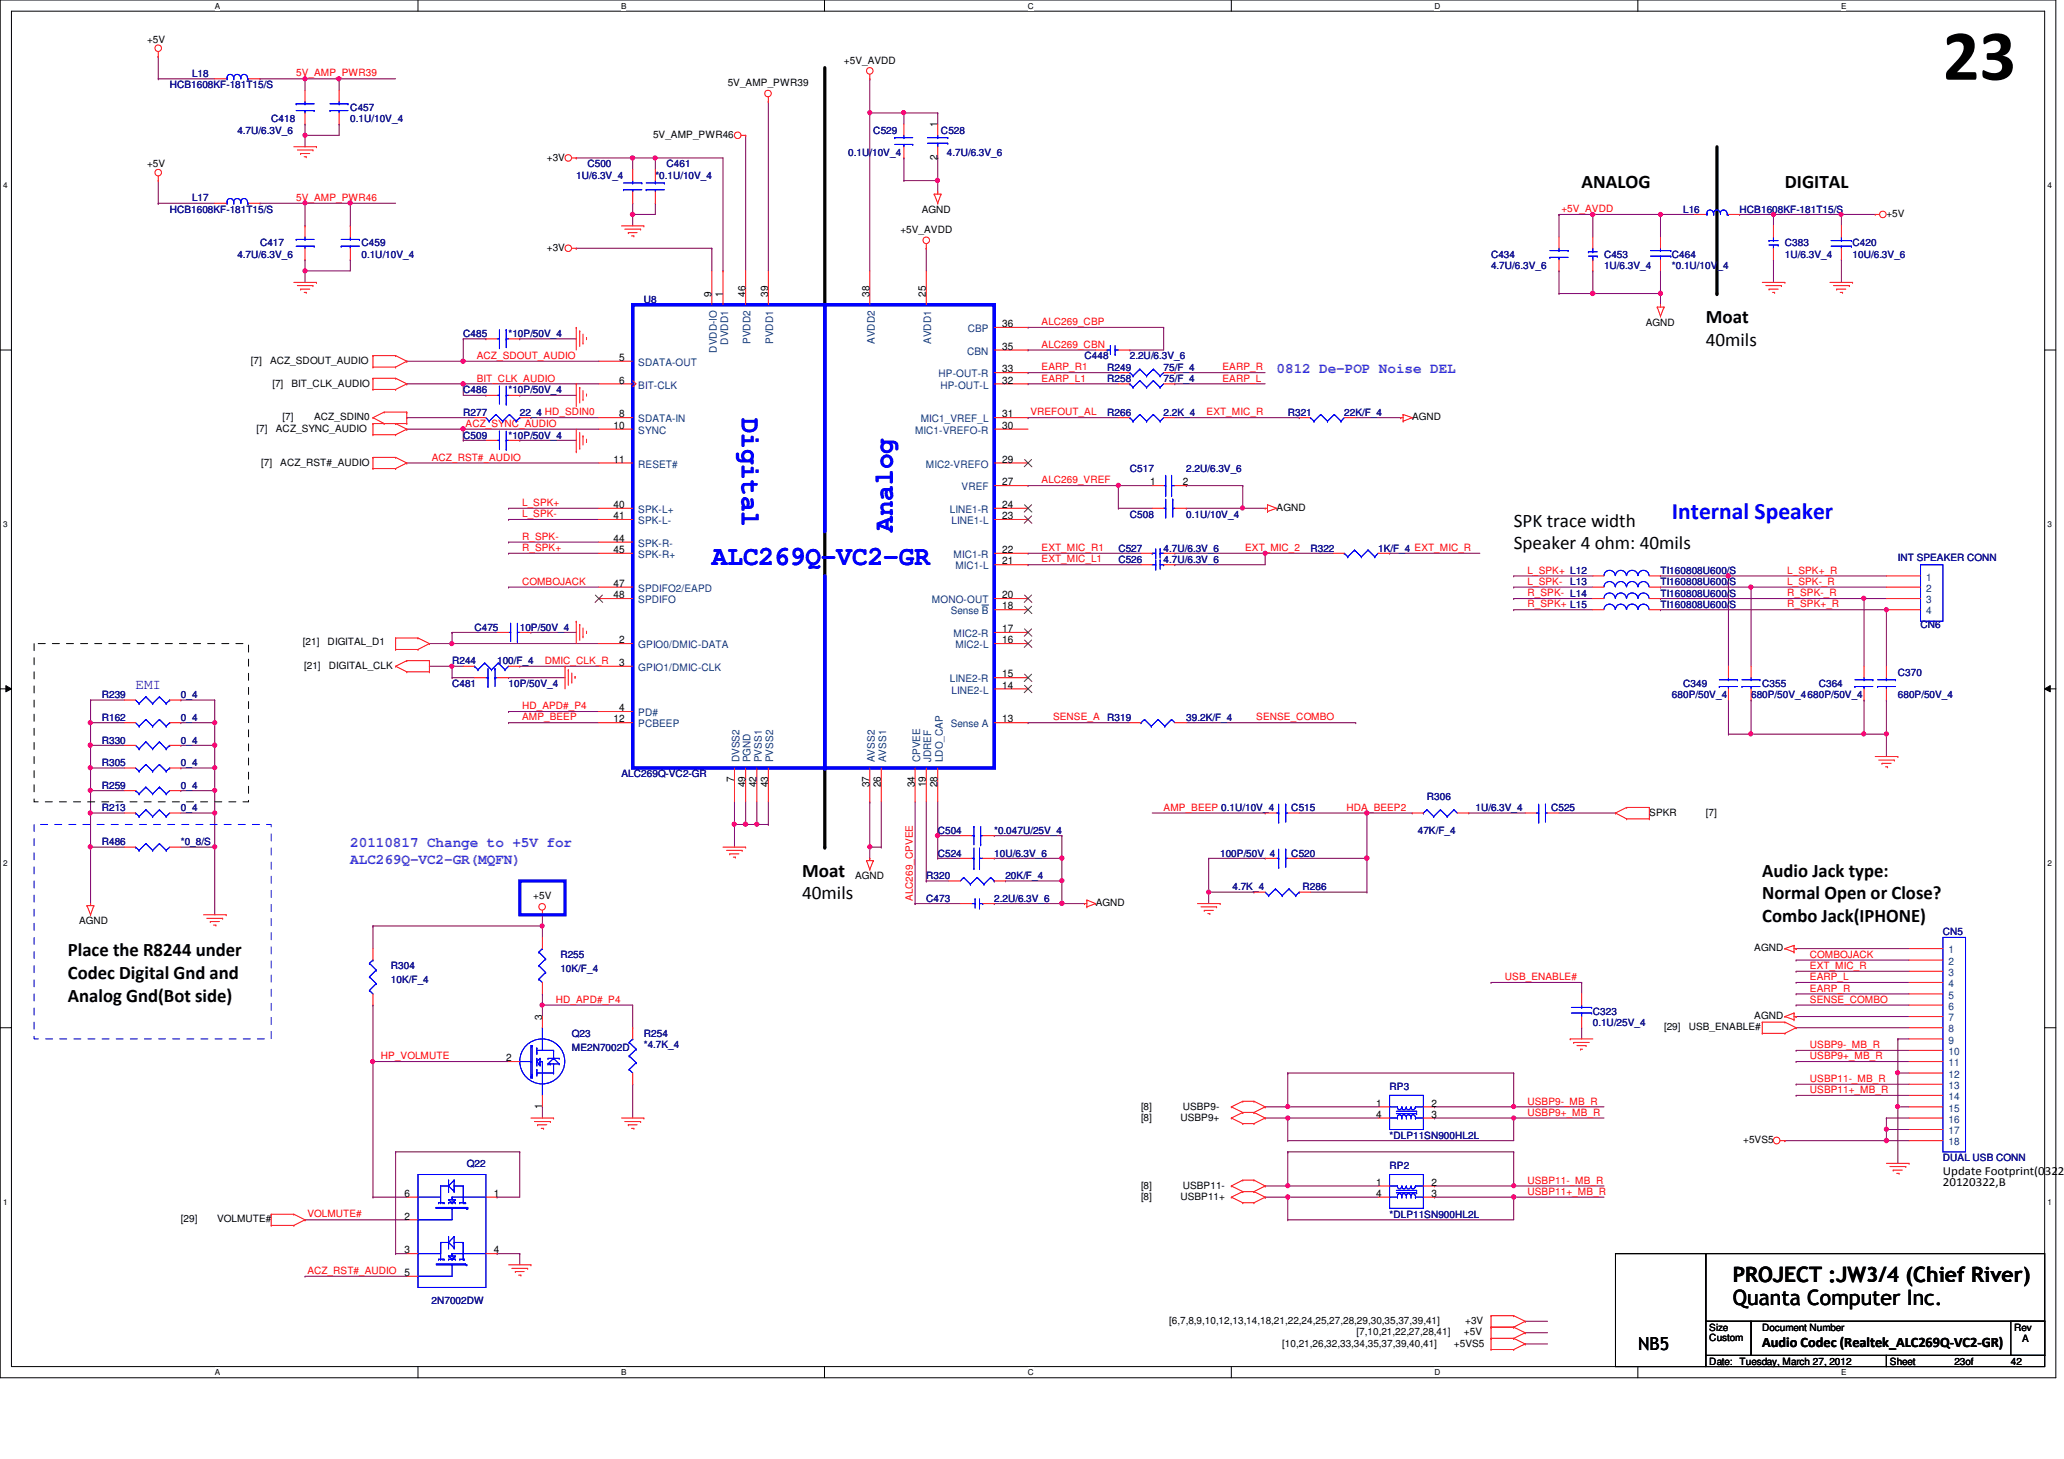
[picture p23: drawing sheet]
<svg xmlns="http://www.w3.org/2000/svg" width="297mm" height="210mm" viewBox="0 0 297 210" stroke-linecap="round" stroke-linejoin="round" font-family="sans-serif">
<defs><g id="words">
<text font-size="10.4" x="279.6" y="11.5">23</text>
<g font-size="3.9" fill="#00f">
<text x="106.8" y="60.1" transform="rotate(90 106.8 60.1)">Digital</text>
<text x="128.5" y="76.5" transform="rotate(-90 128.5 76.5)">Analog</text>
<text x="102.4" y="81.3">ALC269Q-VC2-GR</text>
</g>
<text font-size="3.4" fill="#00f" x="240.6" y="74.7">Internal Speaker</text>
<g font-size="3">
<text x="249.4" y="184.6">PROJECT :JW3/4 (Chief River)</text>
<text x="249.4" y="187.8">Quanta Computer Inc.</text>
</g>
<g font-size="2.8">
<text x="227.6" y="27">ANALOG</text>
<text x="256.9" y="27">DIGITAL</text>
<text x="245.5" y="46.5">Moat</text>
<text x="245.5" y="49.7">40mils</text>
<text x="217.8" y="75.8">SPK trace width</text>
<text x="217.8" y="79">Speaker 4 ohm: 40mils</text>
<text x="115.4" y="129.4">40mils</text>
<text x="115.4" y="126.2">Moat</text>
<text x="253.6" y="126.2">Audio Jack type:</text>
<text x="253.6" y="129.4">Normal Open or Close?</text>
<text x="9.8" y="137.5">Place the R8244 under</text>
<text x="253.6" y="132.7">Combo Jack(IPHONE)</text>
<text x="9.8" y="140.9">Codec Digital Gnd and</text>
<text x="9.8" y="144.2">Analog Gnd(Bot side)</text>
</g>
<text font-size="2.6" x="235.8" y="194.3">NB5</text>
<g font-size="2.1" fill="#8000ff">
<text x="183.7" y="53.7">0812 De-POP Noise DEL</text>
<text x="50.4" y="122">20110817 Change to +5V for</text>
<text x="50.4" y="124.3">ALC269Q-VC2-GR(MQFN)</text>
</g>
<text font-size="2.1" fill="#0000a0" x="19.5" y="99.1">EMI</text>
<text font-size="2.1" x="253.6" y="193.8">Audio Codec (Realtek_ALC269Q-VC2-GR)</text>
<g font-size="1.8">
<text x="279.6" y="170.7">20120322,B</text>
<text x="279.6" y="169.1">Update Footprint(0322)</text>
</g>
<g font-size="1.5">
<text x="134.9" y="23.1" transform="rotate(-90 134.9 23.1)">2</text>
<text x="134.9" y="18.3" transform="rotate(-90 134.9 18.3)">1</text>
<text x="102.4" y="42.7" transform="rotate(-90 102.4 42.7)">9</text>
<text x="104" y="42.7" transform="rotate(-90 104 42.7)">1</text>
<text x="107.3" y="42.7" transform="rotate(-90 107.3 42.7)">46</text>
<text x="110.5" y="42.7" transform="rotate(-90 110.5 42.7)">39</text>
<text x="125.1" y="42.7" transform="rotate(-90 125.1 42.7)">38</text>
<text x="133.3" y="42.7" transform="rotate(-90 133.3 42.7)">25</text>
<text x="144.2" y="47.1">36</text>
<text x="89.1" y="51.9">5</text>
<text x="144.2" y="53.6">33</text>
<text x="144.2" y="50.3">35</text>
<text x="89.1" y="55.2">6</text>
<text x="144.2" y="55.2">32</text>
<text x="88.3" y="61.7">10</text>
<text x="89.1" y="60.1">8</text>
<text x="144.2" y="61.7">30</text>
<text x="144.2" y="60.1">31</text>
<text x="88.3" y="66.6">11</text>
<text x="144.2" y="69.8">27</text>
<text x="144.2" y="66.6">29</text>
<text x="165.5" y="69.8">1</text>
<text x="170.2" y="69.8">2</text>
<text x="88.3" y="73.1">40</text>
<text x="88.3" y="74.7">41</text>
<text x="88.3" y="78">44</text>
<text x="144.2" y="74.7">23</text>
<text x="144.2" y="73.1">24</text>
<text x="88.3" y="79.6">45</text>
<text x="144.2" y="81.2">21</text>
<text x="144.2" y="79.6">22</text>
<text x="88.3" y="84.5">47</text>
<text x="88.3" y="86.1">48</text>
<text x="144.2" y="87.7">18</text>
<text x="144.2" y="86.1">20</text>
<text x="89.1" y="92.6">2</text>
<text x="89.1" y="95.8">3</text>
<text x="144.2" y="92.6">16</text>
<text x="144.2" y="91">17</text>
<text x="144.2" y="99.1">14</text>
<text x="144.2" y="97.5">15</text>
<text x="88.3" y="104">12</text>
<text x="89.1" y="102.4">4</text>
<text x="144.2" y="104">13</text>
<text x="105.7" y="112.5" transform="rotate(-90 105.7 112.5)">7</text>
<text x="107.3" y="113.3" transform="rotate(-90 107.3 113.3)">49</text>
<text x="108.9" y="113.3" transform="rotate(-90 108.9 113.3)">42</text>
<text x="110.5" y="113.3" transform="rotate(-90 110.5 113.3)">43</text>
<text x="125.1" y="113.3" transform="rotate(-90 125.1 113.3)">37</text>
<text x="126.8" y="113.3" transform="rotate(-90 126.8 113.3)">26</text>
<text x="131.7" y="113.3" transform="rotate(-90 131.7 113.3)">34</text>
<text x="133.3" y="113.3" transform="rotate(-90 133.3 113.3)">19</text>
<text x="134.9" y="113.3" transform="rotate(-90 134.9 113.3)">28</text>
<text x="78" y="146.8" transform="rotate(-90 78 146.8)">3</text>
<text x="72.9" y="152.7">2</text>
<text x="78" y="159.6" transform="rotate(-90 78 159.6)">1</text>
<text x="198" y="159.3">1</text>
<text x="198" y="160.9">4</text>
<text x="206" y="160.9">3</text>
<text x="206" y="159.3">2</text>
<text x="58.2" y="172.3">6</text>
<text x="71.1" y="172.3">1</text>
<text x="198" y="170.6">1</text>
<text x="198" y="172.3">4</text>
<text x="206" y="172.3">3</text>
<text x="206" y="170.6">2</text>
<text x="58.2" y="175.5">2</text>
<text x="58.2" y="183.6">5</text>
<text x="58.2" y="180.4">3</text>
<text x="71.1" y="180.4">4</text>
</g>
<g font-size="1.5" fill="#004080">
<text x="139.3" y="47.8">CBP</text>
<text x="91.9" y="52.7">SDATA-OUT</text>
<text x="103.2" y="50.8" transform="rotate(-90 103.2 50.8)">DVDD-IO</text>
<text x="104.8" y="49.6" transform="rotate(-90 104.8 49.6)">DVDD1</text>
<text x="108" y="49.5" transform="rotate(-90 108 49.5)">PVDD2</text>
<text x="111.3" y="49.5" transform="rotate(-90 111.3 49.5)">PVDD1</text>
<text x="125.9" y="49.5" transform="rotate(-90 125.9 49.5)">AVDD2</text>
<text x="134" y="49.5" transform="rotate(-90 134 49.5)">AVDD1</text>
<text x="139.2" y="51.1">CBN</text>
<text x="91.9" y="55.9">BIT-CLK</text>
<text x="135.1" y="54.3">HP-OUT-R</text>
<text x="135.3" y="55.9">HP-OUT-L</text>
<text x="91.9" y="60.8">SDATA-IN</text>
<text x="91.9" y="62.4">SYNC</text>
<text x="131.7" y="62.4">MIC1-VREFO-R</text>
<text x="132.5" y="60.8">MIC1_VREF_L</text>
<text x="91.9" y="67.3">RESET#</text>
<text x="133.3" y="67.3">MIC2-VREFO</text>
<text x="138.4" y="70.6">VREF</text>
<text x="91.9" y="73.8">SPK-L+</text>
<text x="91.9" y="75.4">SPK-L-</text>
<text x="136.7" y="73.8">LINE1-R</text>
<text x="136.9" y="75.4">LINE1-L</text>
<text x="91.9" y="78.7">SPK-R-</text>
<text x="91.9" y="80.3">SPK-R+</text>
<text x="137.2" y="80.3">MIC1-R</text>
<text x="137.5" y="82">MIC1-L</text>
<text x="277.2" y="83.6">1</text>
<text x="91.9" y="85.2">SPDIFO2/EAPD</text>
<text x="91.9" y="86.8">SPDIFO</text>
<text x="134.1" y="86.8">MONO-OUT</text>
<text x="136.8" y="88.4">Sense B</text>
<text x="277.2" y="85.2">2</text>
<text x="277.2" y="86.8">3</text>
<text x="277.2" y="88.4">4</text>
<text x="91.9" y="93.3">GPIO0/DMIC-DATA</text>
<text x="137.2" y="91.7">MIC2-R</text>
<text x="137.5" y="93.3">MIC2-L</text>
<text x="91.9" y="96.6">GPIO1/DMIC-CLK</text>
<text x="136.7" y="98.2">LINE2-R</text>
<text x="136.9" y="99.8">LINE2-L</text>
<text x="91.9" y="103.1">PD#</text>
<text x="91.9" y="104.7">PCBEEP</text>
<text x="136.8" y="104.7">Sense A</text>
<text x="106.4" y="109.7" transform="rotate(-90 106.4 109.7)">DVSS2</text>
<text x="108" y="109.7" transform="rotate(-90 108 109.7)">PGND</text>
<text x="109.6" y="109.7" transform="rotate(-90 109.6 109.7)">PVSS1</text>
<text x="111.3" y="109.7" transform="rotate(-90 111.3 109.7)">PVSS2</text>
<text x="125.9" y="109.7" transform="rotate(-90 125.9 109.7)">AVSS2</text>
<text x="127.5" y="109.7" transform="rotate(-90 127.5 109.7)">AVSS1</text>
<text x="132.4" y="109.7" transform="rotate(-90 132.4 109.7)">CPVEE</text>
<text x="134" y="109.7" transform="rotate(-90 134 109.7)">JDREF</text>
<text x="135.7" y="109.7" transform="rotate(-90 135.7 109.7)">LDO_CAP</text>
<text x="280.4" y="137.2">1</text>
<text x="280.4" y="138.9">2</text>
<text x="280.4" y="140.5">3</text>
<text x="280.4" y="142.1">4</text>
<text x="280.4" y="143.7">5</text>
<text x="280.4" y="145.3">6</text>
<text x="280.4" y="147">7</text>
<text x="280.4" y="148.6">8</text>
<text x="280.4" y="150.2">9</text>
<text x="280.4" y="151.8">10</text>
<text x="280.4" y="153.5">11</text>
<text x="280.4" y="155.1">12</text>
<text x="280.4" y="156.7">13</text>
<text x="280.4" y="158.3">14</text>
<text x="280.4" y="160">15</text>
<text x="280.4" y="161.6">16</text>
<text x="280.4" y="163.2">17</text>
<text x="280.4" y="164.8">18</text>
</g>
<g font-size="1.4">
<text x="21.2" y="6.2">+5V</text>
<text x="121.5" y="9.1">+5V_AVDD</text>
<text x="104.7" y="12.4">5V_AMP_PWR39</text>
<text x="78.7" y="23.1">+3V</text>
<text x="94" y="19.9">5V_AMP_PWR46</text>
<text x="21.2" y="24.1">+5V</text>
<text x="129.6" y="33.5">+5V_AVDD</text>
<text x="132.7" y="30.6">AGND</text>
<text x="271.5" y="31.2">+5V</text>
<text x="78.7" y="36.1">+3V</text>
<text x="236.9" y="46.9">AGND</text>
<text x="36.1" y="52.4">[7]</text>
<text x="38.9" y="52.4">ACZ_SDOUT_AUDIO</text>
<text x="39.2" y="55.6">[7]</text>
<text x="41.9" y="55.6">BIT_CLK_AUDIO</text>
<text x="36.9" y="62.1">[7]</text>
<text x="39.7" y="62.1">ACZ_SYNC_AUDIO</text>
<text x="40.7" y="60.5">[7]</text>
<text x="45.2" y="60.5">ACZ_SDIN0</text>
<text x="203.2" y="60.5">AGND</text>
<text x="37.6" y="67">[7]</text>
<text x="40.3" y="67">ACZ_RST#_AUDIO</text>
<text x="183.7" y="73.5">AGND</text>
<text x="43.6" y="92.9">[21]</text>
<text x="47.2" y="92.9">DIGITAL_D1</text>
<text x="43.8" y="96.3">[21]</text>
<text x="47.3" y="96.3">DIGITAL_CLK</text>
<text x="237.4" y="117.4">SPKR</text>
<text x="245.5" y="117.4">[7]</text>
<text x="76.7" y="129.5">+5V</text>
<text x="123.1" y="126.5">AGND</text>
<text x="157.7" y="130.4">AGND</text>
<text x="11.4" y="133">AGND</text>
<text x="252.5" y="136.9">AGND</text>
<text x="239.5" y="148.3">[29]</text>
<text x="243" y="148.3">USB_ENABLE#</text>
<text x="252.5" y="146.7">AGND</text>
<text x="164.2" y="161.3">[8]</text>
<text x="164.2" y="159.7">[8]</text>
<text x="169.9" y="161.3">USBP9+</text>
<text x="170.2" y="159.7">USBP9-</text>
<text x="250.9" y="164.5">+5VS5</text>
<text x="164.2" y="172.7">[8]</text>
<text x="164.2" y="171.1">[8]</text>
<text x="169.9" y="172.7">USBP11+</text>
<text x="170.2" y="171.1">USBP11-</text>
<text x="26" y="175.9">[29]</text>
<text x="31.2" y="175.9">VOLMUTE#</text>
<text x="168.3" y="190.5">[6,7,8,9,10,12,13,14,18,21,22,24,25,27,28,29,30,35,37,39,41]</text>
<text x="210.9" y="190.5">+3V</text>
<text x="246" y="191.5">Size</text>
<text x="253.6" y="191.5">Document Number</text>
<text x="289.9" y="191.5">Rev</text>
<text x="184.5" y="193.8">[10,21,26,32,33,34,35,37,39,40,41]</text>
<text x="195.2" y="192.2">[7,10,21,22,27,28,41]</text>
<text x="209.3" y="193.8">+5VS5</text>
<text x="210.7" y="192.2">+5V</text>
<text x="246" y="196.4">Date: Tuesday, March 27, 2012</text>
<text x="246" y="193">Custom</text>
<text x="272" y="196.4">Sheet</text>
<text x="281.3" y="196.4">23of</text>
<text x="289.4" y="196.4">42</text>
<text x="291" y="193.2">A</text>
</g>
<g font-size="1.4" fill="#000080">
<text x="27.6" y="11.1">L18</text>
<text x="24.4" y="12.7">HCB1608KF-181T15/S</text>
<text x="39" y="17.6">C418</text>
<text x="50.4" y="16">C457</text>
<text x="50.4" y="17.6">0.1U/10V_4</text>
<text x="34.2" y="19.2">4.7U/6.3V_6</text>
<text x="122.1" y="22.5">0.1U/10V_4</text>
<text x="125.7" y="19.2">C529</text>
<text x="135.4" y="19.2">C528</text>
<text x="136.3" y="22.5">4.7U/6.3V_6</text>
<text x="27.6" y="29">L17</text>
<text x="82.9" y="25.7">1U/6.3V_4</text>
<text x="84.5" y="24.1">C500</text>
<text x="94.3" y="25.7">*0.1U/10V_4</text>
<text x="95.9" y="24.1">C461</text>
<text x="24.4" y="30.6">HCB1608KF-181T15/S</text>
<text x="37.4" y="35.5">C417</text>
<text x="52" y="35.5">C459</text>
<text x="242.2" y="30.6">L16</text>
<text x="250.4" y="30.6">HCB1608KF-181T15/S</text>
<text x="256.9" y="35.5">C383</text>
<text x="266.6" y="35.5">C420</text>
<text x="34.2" y="37.1">4.7U/6.3V_6</text>
<text x="52" y="37.1">0.1U/10V_4</text>
<text x="214.6" y="37.1">C434</text>
<text x="214.6" y="38.7">4.7U/6.3V_6</text>
<text x="230.8" y="37.1">C453</text>
<text x="230.8" y="38.7">1U/6.3V_4</text>
<text x="240.6" y="37.1">C464</text>
<text x="240.6" y="38.7">*0.1U/10V_4</text>
<text x="256.9" y="37.1">1U/6.3V_4</text>
<text x="266.6" y="37.1">10U/6.3V_6</text>
<text x="92.7" y="43.6">U8</text>
<text x="66.7" y="48.5">C485</text>
<text x="73.2" y="48.5">*10P/50V_4</text>
<text x="156.1" y="51.7">C448</text>
<text x="159.3" y="53.3">R249</text>
<text x="162.6" y="51.7">2.2U/6.3V_6</text>
<text x="167.5" y="53.3">75/F_4</text>
<text x="66.7" y="56.6">C486</text>
<text x="66.7" y="59.9">R277</text>
<text x="73.2" y="56.6">*10P/50V_4</text>
<text x="74.8" y="59.9">22_4 HD_SDIN0</text>
<text x="159.3" y="59.9">R266</text>
<text x="159.3" y="55">R258</text>
<text x="167.5" y="59.9">2.2K_4</text>
<text x="167.5" y="55">75/F_4</text>
<text x="185.3" y="59.9">R321</text>
<text x="193.5" y="59.9">22K/F_4</text>
<text x="66.7" y="63.1">C509</text>
<text x="73.2" y="63.1">*10P/50V_4</text>
<text x="162.6" y="68">C517</text>
<text x="170.7" y="68">2.2U/6.3V_6</text>
<text x="162.6" y="74.5">C508</text>
<text x="170.7" y="74.5">0.1U/10V_4</text>
<text x="160.9" y="79.4">C527</text>
<text x="160.9" y="81">C526</text>
<text x="167.5" y="79.4">4.7U/6.3V_6</text>
<text x="167.5" y="81">4.7U/6.3V_6</text>
<text x="188.6" y="79.4">R322</text>
<text x="198.3" y="79.4">1K/F_4 EXT_MIC_R</text>
<text x="239" y="82.6">TI160808U600/S</text>
<text x="273.1" y="80.7">INT SPEAKER CONN</text>
<text x="226" y="84.2">L13</text>
<text x="239" y="85.9">TI160808U600/S</text>
<text x="239" y="84.2">TI160808U600/S</text>
<text x="239" y="87.5">TI160808U600/S</text>
<text x="65.1" y="95.6">R244</text>
<text x="68.3" y="90.8">C475</text>
<text x="71.5" y="95.6">100/F_4</text>
<text x="74.8" y="90.8">10P/50V_4</text>
<text x="276.4" y="90.4">CN6</text>
<text x="14.6" y="100.5">R239</text>
<text x="26" y="100.5">0_4</text>
<text x="65.1" y="98.9">C481</text>
<text x="73.2" y="98.9">10P/50V_4</text>
<text x="240.6" y="100.5">680P/50V_4</text>
<text x="242.2" y="98.9">C349</text>
<text x="252" y="100.5">680P/50V_4680P/50V_4</text>
<text x="253.6" y="98.9">C355</text>
<text x="261.7" y="98.9">C364</text>
<text x="273.1" y="97.2">C370</text>
<text x="273.1" y="100.5">680P/50V_4</text>
<text x="14.6" y="103.8">R162</text>
<text x="14.6" y="107">R330</text>
<text x="26" y="103.8">0_4</text>
<text x="26" y="107">0_4</text>
<text x="159.3" y="103.8">R319</text>
<text x="170.7" y="103.8">39.2K/F_4</text>
<text x="14.6" y="110.2">R305</text>
<text x="14.6" y="113.5">R259</text>
<text x="26" y="110.2">0_4</text>
<text x="26" y="113.5">0_4</text>
<text x="89.4" y="111.9">ALC269Q-VC2-GR</text>
<text x="14.6" y="116.8">R213</text>
<text x="26" y="116.8">0_4</text>
<text x="185.8" y="116.8">C515</text>
<text x="205.4" y="115.1">R306</text>
<text x="212.3" y="116.8">1U/6.3V_4</text>
<text x="223.2" y="116.8">C525</text>
<text x="14.6" y="121.6">R486</text>
<text x="26" y="121.6">*0_8/S</text>
<text x="135" y="120">C504</text>
<text x="135" y="123.3">C524</text>
<text x="143.1" y="120">*0.047U/25V_4</text>
<text x="143.1" y="123.3">10U/6.3V_6</text>
<text x="175.6" y="123.3">100P/50V_4</text>
<text x="185.8" y="123.3">C520</text>
<text x="204" y="120">47K/F_4</text>
<text x="133.3" y="126.5">R320</text>
<text x="133.3" y="129.8">C473</text>
<text x="143.1" y="129.8">2.2U/6.3V_6</text>
<text x="144.7" y="126.5">20K/F_4</text>
<text x="177.4" y="128.1">4.7K_4</text>
<text x="187.4" y="128.1">R286</text>
<text x="80.6" y="137.9">R255</text>
<text x="279.6" y="134.6">CN5</text>
<text x="56.3" y="139.5">R304</text>
<text x="56.3" y="141.5">10K/F_4</text>
<text x="80.6" y="139.8">10K/F_4</text>
<text x="82.3" y="149.3">Q23</text>
<text x="92.7" y="149.3">R254</text>
<text x="229.2" y="146">C323</text>
<text x="229.2" y="147.7">0.1U/25V_4</text>
<text x="82.3" y="151.2">ME2N7002D</text>
<text x="92.7" y="150.9">*4.7K_4</text>
<text x="200" y="156.9">RP3</text>
<text x="67.2" y="168">Q22</text>
<text x="200" y="163.9">*DLP11SN900HL2L</text>
<text x="279.6" y="167.1">DUAL USB CONN</text>
<text x="200" y="168.3">RP2</text>
<text x="200" y="175.3">*DLP11SN900HL2L</text>
<text x="62.1" y="187.6">2N7002DW</text>
</g>
<g font-size="1.4" fill="#f00">
<text x="42.6" y="11">5V_AMP_PWR39</text>
<text x="42.6" y="28.9">5V_AMP_PWR46</text>
<text x="224.7" y="30.5">+5V_AVDD</text>
<text x="149.9" y="46.8">ALC269_CBP</text>
<text x="68.6" y="51.6">ACZ_SDOUT_AUDIO</text>
<text x="149.9" y="50">ALC269_CBN</text>
<text x="149.9" y="53.3">EARP_R1</text>
<text x="175.9" y="53.3">EARP_R</text>
<text x="68.6" y="54.9">BIT_CLK_AUDIO</text>
<text x="148.3" y="59.8">VREFOUT_AL</text>
<text x="149.9" y="54.9">EARP_L1</text>
<text x="173.6" y="59.8">EXT_MIC_R</text>
<text x="175.9" y="54.9">EARP_L</text>
<text x="67" y="61.4">ACZ_SYNC_AUDIO</text>
<text x="62.1" y="66.3">ACZ_RST#_AUDIO</text>
<text x="149.9" y="69.6">ALC269_VREF</text>
<text x="75.1" y="77.7">R_SPK-</text>
<text x="75.1" y="74.4">L_SPK-</text>
<text x="75.1" y="72.8">L_SPK+</text>
<text x="75.1" y="79.3">R_SPK+</text>
<text x="149.9" y="79.3">EXT_MIC_R1</text>
<text x="149.9" y="80.9">EXT_MIC_L1</text>
<text x="179.2" y="79.3">EXT_MIC_2</text>
<text x="219.8" y="82.5">L_SPK+ L12</text>
<text x="257.2" y="82.5">L_SPK+_R</text>
<text x="75.1" y="84.2">COMBOJACK</text>
<text x="219.8" y="87.4">R_SPK+ L15</text>
<text x="219.8" y="84.2">L_SPK-</text>
<text x="219.8" y="85.8">R_SPK- L14</text>
<text x="257.2" y="84.2">L_SPK-_R</text>
<text x="257.2" y="85.8">R_SPK-_R</text>
<text x="257.2" y="87.4">R_SPK+_R</text>
<text x="78.4" y="95.5">DMIC_CLK_R</text>
<text x="75.1" y="102.1">HD_APD#_P4</text>
<text x="75.1" y="103.7">AMP_BEEP</text>
<text x="151.5" y="103.7">SENSE_A</text>
<text x="180.8" y="103.7">SENSE_COMBO</text>
<text x="167.5" y="116.7">AMP_BEEP 0.1U/10V_4</text>
<text x="193.8" y="116.7">HDA_BEEP2</text>
<text x="131.4" y="129.7" transform="rotate(-90 131.4 129.7)">ALC269_CPVEE</text>
<text x="260.5" y="137.8">COMBOJACK</text>
<text x="216.6" y="141.1">USB_ENABLE#</text>
<text x="260.5" y="142.7">EARP_R</text>
<text x="260.5" y="139.4">EXT_MIC_R</text>
<text x="260.5" y="141.1">EARP_L</text>
<text x="80" y="144.3">HD_APD#_P4</text>
<text x="260.5" y="144.3">SENSE_COMBO</text>
<text x="54.8" y="152.4">HP_VOLMUTE</text>
<text x="260.5" y="150.8">USBP9-_MB_R</text>
<text x="260.5" y="152.4">USBP9+_MB_R</text>
<text x="260.5" y="155.7">USBP11-_MB_R</text>
<text x="219.8" y="159">USBP9-_MB_R</text>
<text x="219.8" y="160.6">USBP9+_MB_R</text>
<text x="260.5" y="157.3">USBP11+_MB_R</text>
<text x="219.8" y="170.3">USBP11-_MB_R</text>
<text x="219.8" y="172">USBP11+_MB_R</text>
<text x="44.2" y="175.2">VOLMUTE#</text>
<text x="44.2" y="183.3">ACZ_RST#_AUDIO</text>
</g>
<g font-size="1.2">
<text x="30.9" y="1.2">A</text>
<text x="89.4" y="1.2">B</text>
<text x="147.9" y="1.2">C</text>
<text x="206.5" y="1.2">D</text>
<text x="265" y="1.2">E</text>
<text x=".5" y="27.1">4</text>
<text x="294.7" y="27.1">4</text>
<text x=".5" y="75.8">3</text>
<text x="294.7" y="75.8">3</text>
<text x=".5" y="124.6">2</text>
<text x="294.7" y="124.6">2</text>
<text x=".5" y="173.4">1</text>
<text x="294.7" y="173.4">1</text>
<text x="30.9" y="197.9">A</text>
<text x="89.4" y="197.9">B</text>
<text x="147.9" y="197.9">C</text>
<text x="206.5" y="197.9">D</text>
<text x="265" y="197.9">E</text>
</g>
</g></defs>
<path d="M0 0h295.9v198.3h-295.9zM1.6 1.6h292.7v195.1h-292.7z" fill="none" stroke="#000" stroke-width=".14"/>
<g fill="#fff">
<path d="M30.9 .2h.7v1.3h-.7z"/>
<path d="M30.9 196.8h.7v1.4h-.7z"/>
</g>
<path d="M60.2 0v1.6M60.2 196.7v1.6" fill="none" stroke="#000" stroke-width=".14"/>
<g fill="#fff">
<path d="M89.4 .2h.7v1.3h-.7z"/>
<path d="M89.4 196.8h.7v1.4h-.7z"/>
</g>
<path d="M118.7 0v1.6M118.7 196.7v1.6" fill="none" stroke="#000" stroke-width=".14"/>
<g fill="#fff">
<path d="M147.9 .2h.8v1.3h-.8z"/>
<path d="M147.9 196.8h.8v1.4h-.8z"/>
</g>
<path d="M177.2 0v1.6M177.2 196.7v1.6" fill="none" stroke="#000" stroke-width=".14"/>
<g fill="#fff">
<path d="M206.5 .2h.8v1.3h-.8z"/>
<path d="M206.5 196.8h.8v1.4h-.8z"/>
</g>
<path d="M235.7 0v1.6M235.7 196.7v1.6" fill="none" stroke="#000" stroke-width=".14"/>
<g fill="#fff">
<path d="M265 .2h.7v1.3h-.7z"/>
<path d="M265 196.8h.7v1.4h-.7z"/>
<path d="M.5 26h.6v1.3h-.6z"/>
<path d="M294.7 26h.6v1.3h-.6z"/>
<path d="M.5 74.8h.6v1.3h-.6z"/>
<path d="M294.7 74.8h.6v1.3h-.6z"/>
</g>
<path d="M0 50.4h1.6M294.3 50.4h1.6" fill="none" stroke="#000" stroke-width=".14"/>
<g fill="#fff">
<path d="M.5 123.5h.6v1.3h-.6z"/>
<path d="M294.7 123.5h.6v1.3h-.6z"/>
</g>
<path d="M0 99.1h1.6M.8 98.7l.8 .4-.8 .5zM294.3 99.1l.8-.4v.9zM294.3 99.1h1.6" fill="none" stroke="#000" stroke-width=".14"/>
<path d="M.8 98.7l.8 .4-.8 .5zM294.3 99.1l.8-.4v.9z" fill="#000"/>
<g fill="#fff">
<path d="M.5 172.3h.6v1.3h-.6z"/>
<path d="M294.7 172.3h.6v1.3h-.6z"/>
</g>
<path d="M0 147.9h1.6M294.3 147.9h1.6" fill="none" stroke="#000" stroke-width=".14"/>
<path d="M187 117h9.7M196.7 117h.1M196.7 117v6.5M187 123.5h9.7M196.7 123.5h.1" fill="none" stroke="#800040" stroke-width=".14"/>
<circle cx="196.7" cy="117" r=".31" fill="#f0f"/>
<circle cx="196.7" cy="117" r=".31" fill="none" stroke="#f0f" stroke-width=".14"/>
<path d="M165.8 117h16.3M182.1 117h.1M188.6 128.4h8.1M196.7 128.4h.1M196.7 123.5h.1M196.7 123.5v4.9" fill="none" stroke="#800040" stroke-width=".14"/>
<circle cx="196.7" cy="123.5" r=".32" fill="#f0f"/>
<circle cx="196.7" cy="123.5" r=".32" fill="none" stroke="#f0f" stroke-width=".14"/>
<path d="M173.9 128.4h.1M173.9 123.5h8.2M173.9 128.4h6.6M173.9 128.4v1.6M180.5 128.4h.1M182.1 123.5h.1" fill="none" stroke="#800040" stroke-width=".14"/>
<circle cx="173.9" cy="128.4" r=".3" fill="#f0f"/>
<circle cx="173.9" cy="128.4" r=".3" fill="none" stroke="#f0f" stroke-width=".14"/>
<g fill="none" stroke="#800040" stroke-width=".14">
<path d="M224.4 30.9h.1M224.4 39h.1M224.4 30.9v3.2M224.4 39v3.2M229.2 30.9h.1M229.2 30.9h14.7M239 30.9h.1M255.2 30.9h.1M255.2 37.4h.1M255.2 30.9v1.6M255.2 37.4v3.2M265 30.9h.1"/>
<path d="M265 37.4h.1M265 30.9v1.6M265 37.4v3.2"/>
</g>
<circle cx="239" cy="30.9" r=".3" fill="#f0f"/>
<circle cx="239" cy="30.9" r=".3" fill="none" stroke="#f0f" stroke-width=".14"/>
<circle cx="229.2" cy="30.9" r=".31" fill="#f0f"/>
<circle cx="229.2" cy="30.9" r=".31" fill="none" stroke="#f0f" stroke-width=".14"/>
<path d="M224.4 30.9h.1M224.4 30.9h4.8M229.2 30.9h.1M229.2 30.9v3.2M239 30.9h.1M239 30.9v3.2M239 42.2h.1M239 42.2v1.7" fill="none" stroke="#800040" stroke-width=".14"/>
<circle cx="239" cy="42.2" r=".31" fill="#f0f"/>
<circle cx="239" cy="42.2" r=".31" fill="none" stroke="#f0f" stroke-width=".14"/>
<path d="M229.2 39h.1M229.2 39v3.2M239 39h.1M239 39v3.2h-9.8M229.2 42.2h.1" fill="none" stroke="#800040" stroke-width=".14"/>
<circle cx="229.2" cy="42.2" r=".32" fill="#f0f"/>
<circle cx="229.2" cy="42.2" r=".32" fill="none" stroke="#f0f" stroke-width=".14"/>
<path d="M43.9 19.5h.1M43.9 11.3h.1M43.9 11.3v1.7M43.9 19.5v1.6M43.9 11.3h4.9M224.4 42.2h.1M224.4 42.2h4.8" fill="none" stroke="#800040" stroke-width=".14"/>
<circle cx="48.8" cy="11.3" r=".3" fill="#f0f"/>
<circle cx="48.8" cy="11.3" r=".3" fill="none" stroke="#f0f" stroke-width=".14"/>
<circle cx="43.9" cy="11.3" r=".3" fill="#f0f"/>
<circle cx="43.9" cy="11.3" r=".3" fill="none" stroke="#f0f" stroke-width=".14"/>
<path d="M22.8 8.1h.1M22.8 11.3h.1M22.8 8.1v3.2M22.8 11.3h8.1M37.4 11.3h.1M37.4 11.3h6.5M43.9 32.5h.1M43.9 39h.1M43.9 29.3v3.2M43.9 39v1.6M50.4 29.3h.1M50.4 29.3h6.5" fill="none" stroke="#800040" stroke-width=".14"/>
<circle cx="50.4" cy="29.2" r=".31" fill="#f0f"/>
<circle cx="50.4" cy="29.2" r=".31" fill="none" stroke="#f0f" stroke-width=".14"/>
<path d="M48.8 11.3h.1M48.8 11.3v1.7M48.8 11.3h8.1M22.8 29.3h.1M22.8 29.3h8.1M22.8 26v3.3M37.4 29.3h.1M37.4 29.3h13v3.2M43.9 29.3h.1M50.4 32.5h.1" fill="none" stroke="#800040" stroke-width=".14"/>
<circle cx="43.9" cy="29.2" r=".3" fill="#f0f"/>
<circle cx="43.9" cy="29.2" r=".3" fill="none" stroke="#f0f" stroke-width=".14"/>
<path d="M43.9 39h.1M50.4 37.4h.1M50.4 37.4v1.6h-6.5" fill="none" stroke="#800040" stroke-width=".14"/>
<circle cx="43.9" cy="39" r=".3" fill="#f0f"/>
<circle cx="43.9" cy="39" r=".3" fill="none" stroke="#f0f" stroke-width=".14"/>
<path d="M43.9 19.5h.1M43.9 19.5h4.9M43.9 37.4h.1M43.9 37.4v1.6" fill="none" stroke="#800040" stroke-width=".14"/>
<circle cx="43.9" cy="19.5" r=".3" fill="#f0f"/>
<circle cx="43.9" cy="19.5" r=".3" fill="none" stroke="#f0f" stroke-width=".14"/>
<path d="M43.9 17.9h.1M43.9 17.9v1.6M48.8 17.9h.1M48.8 17.9v1.6M255.2 30.9h.1M255.2 30.9h9.8" fill="none" stroke="#800040" stroke-width=".14"/>
<circle cx="265" cy="30.9" r=".3" fill="#f0f"/>
<circle cx="265" cy="30.9" r=".3" fill="none" stroke="#f0f" stroke-width=".14"/>
<circle cx="255.2" cy="30.9" r=".3" fill="#f0f"/>
<circle cx="255.2" cy="30.9" r=".3" fill="none" stroke="#f0f" stroke-width=".14"/>
<path d="M250.4 30.9h.1M250.4 30.9h4.8M217.8 87.8h.1M217.8 87.8h11.4M13 113.8h.1M13 113.8h4.9M26 113.8h.1M26 113.8h4.9M173.9 123.5h.1M173.9 123.5v4.9" fill="none" stroke="#800040" stroke-width=".14"/>
<circle cx="13" cy="113.7" r=".3" fill="#f0f"/>
<circle cx="13" cy="113.7" r=".3" fill="none" stroke="#f0f" stroke-width=".14"/>
<path d="M13 100.8h.1M13 100.8v3.2M26 104h.1M26 104h4.9M30.9 104h.1M30.9 104v3.3" fill="none" stroke="#800040" stroke-width=".14"/>
<circle cx="30.9" cy="104" r=".3" fill="#f0f"/>
<circle cx="30.9" cy="104" r=".3" fill="none" stroke="#f0f" stroke-width=".14"/>
<path d="M13 100.8h.1M13 104h.1M13 100.8h4.9M13 104h4.9M26 100.8h.1M26 100.8h4.9" fill="none" stroke="#800040" stroke-width=".14"/>
<circle cx="13" cy="104" r=".3" fill="#f0f"/>
<circle cx="13" cy="104" r=".3" fill="none" stroke="#f0f" stroke-width=".14"/>
<path d="M13 110.5h.1M13 110.5h4.9M13 110.5v3.3M26 107.3h.1M26 110.5h.1M26 107.3h4.9M26 110.5h4.9" fill="none" stroke="#800040" stroke-width=".14"/>
<circle cx="30.9" cy="110.5" r=".3" fill="#f0f"/>
<circle cx="30.9" cy="110.5" r=".3" fill="none" stroke="#f0f" stroke-width=".14"/>
<path d="M30.9 107.3h.1M30.9 107.3v3.2" fill="none" stroke="#800040" stroke-width=".14"/>
<circle cx="30.9" cy="107.2" r=".31" fill="#f0f"/>
<circle cx="30.9" cy="107.2" r=".31" fill="none" stroke="#f0f" stroke-width=".14"/>
<path d="M13 104h.1M13 107.3h.1M13 104v6.5M13 107.3h4.9" fill="none" stroke="#800040" stroke-width=".14"/>
<circle cx="13" cy="110.5" r=".3" fill="#f0f"/>
<circle cx="13" cy="110.5" r=".3" fill="none" stroke="#f0f" stroke-width=".14"/>
<circle cx="13" cy="107.2" r=".31" fill="#f0f"/>
<circle cx="13" cy="107.2" r=".31" fill="none" stroke="#f0f" stroke-width=".14"/>
<path d="M30.9 110.5h.1M30.9 100.8h.1M30.9 100.8v3.2M30.9 110.5v3.3M30.9 121.9h.1M30.9 121.9v9.8" fill="none" stroke="#800040" stroke-width=".14"/>
<circle cx="30.9" cy="121.9" r=".3" fill="#f0f"/>
<circle cx="30.9" cy="121.9" r=".3" fill="none" stroke="#f0f" stroke-width=".14"/>
<path d="M13 121.9h.1M13 121.9v8.1" fill="none" stroke="#800040" stroke-width=".14"/>
<circle cx="13" cy="121.9" r=".3" fill="#f0f"/>
<circle cx="13" cy="121.9" r=".3" fill="none" stroke="#f0f" stroke-width=".14"/>
<path d="M53.7 133.3h.1M53.7 133.3v3.2M53.7 133.3h24.4M78.1 133.3h.1M78.1 133.3v1.6M53.7 152.8h.1M53.7 144.7h.1M53.7 144.7v27.6" fill="none" stroke="#800040" stroke-width=".14"/>
<circle cx="78" cy="133.3" r=".3" fill="#f0f"/>
<circle cx="78" cy="133.3" r=".3" fill="none" stroke="#f0f" stroke-width=".14"/>
<path d="M78.1 131.7h.1M78.1 131.7v1.6M53.7 152.8h.1M53.7 152.8h19.5" fill="none" stroke="#800040" stroke-width=".14"/>
<circle cx="53.6" cy="152.8" r=".3" fill="#f0f"/>
<circle cx="53.6" cy="152.8" r=".3" fill="none" stroke="#f0f" stroke-width=".14"/>
<g fill="none" stroke="#800040" stroke-width=".14">
<path d="M265 30.9h.1M265 30.9h4.9M26 117h4.9M30.9 117h.1M30.9 113.8h.1M30.9 113.8v3.2M196.7 117h6.5M203.2 117h.1M214.6 141.4h.1M214.6 141.4h13M227.6 141.4h.1M227.6 147.9h.1"/>
<path d="M227.6 141.4v1.6M227.6 147.9v1.6M219.5 191.8h.1M219.5 193.4h.1M219.5 190.2h.1M219.5 191.8h3.2M219.5 193.4h3.2M219.5 190.2h3.2"/>
</g>
<circle cx="30.9" cy="113.7" r=".3" fill="#f0f"/>
<circle cx="30.9" cy="113.7" r=".3" fill="none" stroke="#f0f" stroke-width=".14"/>
<g fill="none" stroke="#800040" stroke-width=".14">
<path d="M13 117h.1M13 113.8h.1M13 117h4.9M13 113.8v3.2M258.5 138.2h.1M258.5 139.8h.1M258.5 138.2h16.2M258.5 139.8h16.2M258.5 143h.1M258.5 147.9h.1M258.5 143h16.2M258.5 147.9h16.2"/>
<path d="M273.1 149.5h.1M273.1 154.4h.1M273.1 149.5v9.8M43.9 175.6h.1M43.9 175.6h14.6M56.9 165.8h.1M56.9 165.8v14.6M56.9 165.8h17.9M74.8 165.8h.1M74.8 165.8v6.5M271.5 160.9h.1M271.5 160.9v1.7"/>
<path d="M43.9 183.7h.1M43.9 183.7h14.6M56.9 180.4h.1M56.9 180.4h1.6M71.5 180.4h.1M71.5 180.4h3.3M74.8 180.4h.1M74.8 180.4v1.6"/>
</g>
<circle cx="273.1" cy="154.4" r=".3" fill="#f0f"/>
<circle cx="273.1" cy="154.4" r=".3" fill="none" stroke="#f0f" stroke-width=".14"/>
<g fill="none" stroke="#800040" stroke-width=".14">
<path d="M258.5 141.4h.1M258.5 144.7h.1M258.5 141.4h16.2M258.5 144.7h16.2M273.1 149.5h.1M273.1 154.4h.1M273.1 149.5h1.6M273.1 154.4h1.6M271.5 162.6h.1M271.5 164.2h.1M271.5 162.6h3.2M271.5 164.2h3.2"/>
<path d="M271.5 162.6v1.6"/>
</g>
<circle cx="271.5" cy="164.1" r=".31" fill="#f0f"/>
<circle cx="271.5" cy="164.1" r=".31" fill="none" stroke="#f0f" stroke-width=".14"/>
<circle cx="271.5" cy="162.5" r=".3" fill="#f0f"/>
<circle cx="271.5" cy="162.5" r=".3" fill="none" stroke="#f0f" stroke-width=".14"/>
<path d="M258.5 136.5h.1M258.5 136.5h16.2M273.1 159.3h.1M273.1 159.3h1.6M273.1 159.3v8.1M271.5 160.9h.1M271.5 160.9h3.2" fill="none" stroke="#800040" stroke-width=".14"/>
<circle cx="273.1" cy="159.3" r=".3" fill="#f0f"/>
<circle cx="273.1" cy="159.3" r=".3" fill="none" stroke="#f0f" stroke-width=".14"/>
<path d="M185.3 159.3h.1M185.3 159.3h13M258.5 151.2h.1M258.5 152.8h.1M258.5 157.6h.1M258.5 156h.1M258.5 151.2h16.2M258.5 152.8h16.2M258.5 157.6h16.2M258.5 156h16.2M256.9 164.2h.1M256.9 164.2h14.6" fill="none" stroke="#800040" stroke-width=".14"/>
<circle cx="185.3" cy="159.3" r=".3" fill="#f0f"/>
<circle cx="185.3" cy="159.3" r=".3" fill="none" stroke="#f0f" stroke-width=".14"/>
<path d="M185.3 160.9h.1M185.3 160.9h13" fill="none" stroke="#800040" stroke-width=".14"/>
<circle cx="185.3" cy="160.9" r=".3" fill="#f0f"/>
<circle cx="185.3" cy="160.9" r=".3" fill="none" stroke="#f0f" stroke-width=".14"/>
<path d="M185.3 170.7h.1M185.3 170.7h13" fill="none" stroke="#800040" stroke-width=".14"/>
<circle cx="185.3" cy="170.6" r=".3" fill="#f0f"/>
<circle cx="185.3" cy="170.6" r=".3" fill="none" stroke="#f0f" stroke-width=".14"/>
<path d="M185.3 172.3h.1M185.3 172.3h13" fill="none" stroke="#800040" stroke-width=".14"/>
<circle cx="185.3" cy="172.3" r=".31" fill="#f0f"/>
<circle cx="185.3" cy="172.3" r=".31" fill="none" stroke="#f0f" stroke-width=".14"/>
<path d="M217.8 159.3h.1M217.8 159.3h13" fill="none" stroke="#800040" stroke-width=".14"/>
<circle cx="217.8" cy="159.3" r=".3" fill="#f0f"/>
<circle cx="217.8" cy="159.3" r=".3" fill="none" stroke="#f0f" stroke-width=".14"/>
<path d="M217.8 160.9h.1M217.8 160.9h13" fill="none" stroke="#800040" stroke-width=".14"/>
<circle cx="217.8" cy="160.9" r=".3" fill="#f0f"/>
<circle cx="217.8" cy="160.9" r=".3" fill="none" stroke="#f0f" stroke-width=".14"/>
<path d="M217.8 170.7h.1M217.8 170.7h13" fill="none" stroke="#800040" stroke-width=".14"/>
<circle cx="217.8" cy="170.6" r=".3" fill="#f0f"/>
<circle cx="217.8" cy="170.6" r=".3" fill="none" stroke="#f0f" stroke-width=".14"/>
<path d="M217.8 172.3h.1M217.8 172.3h13" fill="none" stroke="#800040" stroke-width=".14"/>
<circle cx="217.8" cy="172.3" r=".31" fill="#f0f"/>
<circle cx="217.8" cy="172.3" r=".31" fill="none" stroke="#f0f" stroke-width=".14"/>
<g fill="none" stroke="#800040" stroke-width=".14">
<path d="M148 50.4h.1M148 50.4h9.7M162.6 50.4h.1M167.5 47.1h.1M167.5 47.1v3.3h-4.9M133.3 115.4v11.4M133.3 126.8h.1M143.1 130h.1M143.1 130h9.7M152.8 123.5h.1M152.8 123.5v3.3M182.1 159.3h.1"/>
<path d="M185.3 154.4h.1M185.3 154.4v4.9h-3.2M185.3 154.4h32.5M206.5 159.3h.1M217.8 154.4h.1M217.8 154.4v4.9h-11.3M53.7 172.3h.1M53.7 172.3h4.8M71.5 172.3h.1M71.5 172.3h3.3M182.1 170.7h.1M182.1 172.3h.1"/>
<path d="M182.1 160.9h.1M182.1 172.3h3.2M182.1 160.9h3.2M185.3 165.8h.1M185.3 172.3h.1M185.3 175.6h.1M185.3 164.2h.1M185.3 160.9h.1M185.3 160.9v3.3M185.3 165.8v4.9h-3.2M185.3 172.3v3.3M185.3 165.8h32.5"/>
<path d="M206.5 170.7h.1M206.5 172.3h.1M206.5 160.9h.1M206.5 172.3h11.3M206.5 160.9h11.3M217.8 165.8h.1M217.8 172.3h.1M217.8 160.9h.1M217.8 165.8v4.9h-11.3M217.8 160.9v3.3h-32.5M217.8 172.3v3.3h-32.5"/>
</g>
<circle cx="152.8" cy="130" r=".3" fill="#f0f"/>
<circle cx="152.8" cy="130" r=".3" fill="none" stroke="#f0f" stroke-width=".14"/>
<path d="M107.3 118.7h.1M107.3 115.4v3.3M152.8 126.8h.1M152.8 126.8v3.2" fill="none" stroke="#800040" stroke-width=".14"/>
<circle cx="107.3" cy="118.6" r=".31" fill="#f0f"/>
<circle cx="107.3" cy="118.6" r=".31" fill="none" stroke="#f0f" stroke-width=".14"/>
<path d="M104.1 39h.1M104.1 22.7v16.3M133.3 35.7h.1M133.3 35.7v3.3M65.1 92.6h.1M65.1 92.6h21.1M105.7 118.7h.1M105.7 118.7h1.6" fill="none" stroke="#800040" stroke-width=".14"/>
<circle cx="65" cy="92.6" r=".3" fill="#f0f"/>
<circle cx="65" cy="92.6" r=".3" fill="none" stroke="#f0f" stroke-width=".14"/>
<path d="M66.7 48.8h.1M66.7 48.8v3.2M61.8 92.6h.1M65.1 91h.1M65.1 91v1.6h-3.3M65.1 91h6.4M76.4 91h.1M76.4 91h6.5" fill="none" stroke="#800040" stroke-width=".14"/>
<circle cx="66.7" cy="52" r=".31" fill="#f0f"/>
<circle cx="66.7" cy="52" r=".31" fill="none" stroke="#f0f" stroke-width=".14"/>
<path d="M58.5 52h.1M58.5 52h8.2M148 53.6h.1M148 53.6h12.9M160.9 69.9h.1M160.9 69.9h4.9M73.2 102.4h.1M73.2 102.4h13" fill="none" stroke="#800040" stroke-width=".14"/>
<circle cx="160.9" cy="69.8" r=".3" fill="#f0f"/>
<circle cx="160.9" cy="69.8" r=".3" fill="none" stroke="#f0f" stroke-width=".14"/>
<path d="M131.7 115.4v14.6M131.7 130h.1M131.7 130h6.5M133.3 126.8h.1M133.3 126.8h3.3M152.8 130h.1M152.8 130h3.3" fill="none" stroke="#800040" stroke-width=".14"/>
<circle cx="152.8" cy="130" r=".3" fill="#f0f"/>
<circle cx="152.8" cy="130" r=".3" fill="none" stroke="#f0f" stroke-width=".14"/>
<g fill="none" stroke="#800040" stroke-width=".14">
<path d="M125.2 16.3h.1M125.2 16.3v22.7M82.9 35.7h.1M82.9 35.7h19.5M148 79.6h.1M148 79.6h16.2M170.7 73.2h.1M170.7 73.2h8.2M182.1 79.6h.1M182.1 79.6h9.8M200 79.6h.1M200 79.6h13"/>
<path d="M110.6 118.7h.1M110.6 115.4v3.3"/>
</g>
<circle cx="125.2" cy="16.2" r=".3" fill="#f0f"/>
<circle cx="125.2" cy="16.2" r=".3" fill="none" stroke="#f0f" stroke-width=".14"/>
<path d="M108.9 118.7h.1M108.9 115.4v3.3" fill="none" stroke="#800040" stroke-width=".14"/>
<circle cx="108.9" cy="118.6" r=".3" fill="#f0f"/>
<circle cx="108.9" cy="118.6" r=".3" fill="none" stroke="#f0f" stroke-width=".14"/>
<g fill="none" stroke="#800040" stroke-width=".14">
<path d="M91.1 30.9h.1M94.3 29.3h.1M94.3 29.3v1.6h-3.2M73.2 79.6h.1M73.2 78h.1M73.2 79.6h13M73.2 78h13M148 81.3h.1M148 81.3h16.2M169.1 81.3h.1M169.1 81.3h13M107.3 118.7h.1"/>
<path d="M107.3 118.7h1.6M135 123.5h.1M135 123.5h3.2"/>
</g>
<circle cx="91" cy="30.9" r=".31" fill="#f0f"/>
<circle cx="91" cy="30.9" r=".31" fill="none" stroke="#f0f" stroke-width=".14"/>
<path d="M91.1 29.3h.1M91.1 29.3v1.6M170.7 69.9h.1M170.7 69.9h8.2M178.9 73.2h.1M178.9 73.2h3.2" fill="none" stroke="#800040" stroke-width=".14"/>
<circle cx="178.8" cy="73.1" r=".3" fill="#f0f"/>
<circle cx="178.8" cy="73.1" r=".3" fill="none" stroke="#f0f" stroke-width=".14"/>
<path d="M160.9 69.9h.1M160.9 73.2h.1M160.9 69.9v3.3M160.9 73.2h4.9M182.1 79.6h.1M182.1 79.6v1.7" fill="none" stroke="#800040" stroke-width=".14"/>
<circle cx="182.1" cy="79.6" r=".3" fill="#f0f"/>
<circle cx="182.1" cy="79.6" r=".3" fill="none" stroke="#f0f" stroke-width=".14"/>
<path d="M107.3 19.5h.1M107.3 19.5v19.5M148 69.9h.1M148 69.9h12.9M169.1 79.6h.1M169.1 79.6h13M178.9 69.9h.1M178.9 69.9v3.3M125.2 121.9h.1M125.2 121.9v1.6" fill="none" stroke="#800040" stroke-width=".14"/>
<circle cx="125.2" cy="121.9" r=".3" fill="#f0f"/>
<circle cx="125.2" cy="121.9" r=".3" fill="none" stroke="#f0f" stroke-width=".14"/>
<path d="M169.1 55.2h.1M169.1 53.6h.1M169.1 55.2h13M169.1 53.6h13M135 120.3h.1M135 120.3h3.2M135 120.3v3.2M143.1 120.3h.1M143.1 123.5h.1M143.1 120.3h9.7M152.8 120.3h.1M152.8 120.3v3.2h-9.7" fill="none" stroke="#800040" stroke-width=".14"/>
<circle cx="152.8" cy="123.5" r=".31" fill="#f0f"/>
<circle cx="152.8" cy="123.5" r=".31" fill="none" stroke="#f0f" stroke-width=".14"/>
<g fill="none" stroke="#800040" stroke-width=".14">
<path d="M102.4 35.7h.1M102.4 35.7v3.3M74.8 48.8h.1M74.8 48.8h8.1M148 60.1h.1M148 60.1h12.9M169.1 60.1h17.9M187 60.1h.1M73.2 104h.1M73.2 104h13M105.7 118.7h.1M105.7 118.7v3.2"/>
<path d="M108.9 118.7h.1M108.9 118.7h1.7M135 115.4v4.9M148 104h.1M148 104h14.6M135 120.3h.1"/>
</g>
<circle cx="134.9" cy="120.3" r=".3" fill="#f0f"/>
<circle cx="134.9" cy="120.3" r=".3" fill="none" stroke="#f0f" stroke-width=".14"/>
<path d="M82.9 22.7h.1M82.9 22.7h11.4M91.1 22.7h.1M91.1 22.7v1.7M94.3 22.7h.1M94.3 22.7v1.7" fill="none" stroke="#800040" stroke-width=".14"/>
<circle cx="91" cy="22.7" r=".31" fill="#f0f"/>
<circle cx="91" cy="22.7" r=".31" fill="none" stroke="#f0f" stroke-width=".14"/>
<path d="M94.3 22.7h.1M94.3 22.7h9.8" fill="none" stroke="#800040" stroke-width=".14"/>
<circle cx="94.3" cy="22.7" r=".3" fill="#f0f"/>
<circle cx="94.3" cy="22.7" r=".3" fill="none" stroke="#f0f" stroke-width=".14"/>
<path d="M91.1 30.9h.1M91.1 30.9v1.6M66.7 52h.1M66.7 52h19.5M58.5 66.6h.1M58.5 66.6h27.7M66.7 61.8h.1M66.7 61.8h19.5" fill="none" stroke="#800040" stroke-width=".14"/>
<circle cx="66.7" cy="61.7" r=".31" fill="#f0f"/>
<circle cx="66.7" cy="61.7" r=".31" fill="none" stroke="#f0f" stroke-width=".14"/>
<path d="M144.7 126.8h.1M144.7 126.8h8.1" fill="none" stroke="#800040" stroke-width=".14"/>
<circle cx="152.8" cy="126.7" r=".3" fill="#f0f"/>
<circle cx="152.8" cy="126.7" r=".3" fill="none" stroke="#f0f" stroke-width=".14"/>
<g fill="none" stroke="#800040" stroke-width=".14">
<path d="M110.6 14.6h.1M110.6 14.6v24.4M66.7 48.8h3.2M69.9 48.8h.1M58.5 61.8h.1M58.5 61.8h8.2M66.7 61.8h.1M66.7 63.4h.1M66.7 61.8v1.6M66.7 63.4h3.2M73.2 74.8h.1M73.2 73.2h.1"/>
<path d="M73.2 74.8h13M73.2 73.2h13M74.8 63.4h.1M74.8 63.4h8.1M73.2 84.5h.1M73.2 84.5h13M105.7 115.4h.1M105.7 115.4v3.3M126.8 115.4v6.5M126.8 121.9h.1"/>
</g>
<circle cx="105.7" cy="118.6" r=".3" fill="#f0f"/>
<circle cx="105.7" cy="118.6" r=".3" fill="none" stroke="#f0f" stroke-width=".14"/>
<path d="M66.7 55.2h.1M66.7 55.2h19.5" fill="none" stroke="#800040" stroke-width=".14"/>
<circle cx="66.7" cy="55.2" r=".31" fill="#f0f"/>
<circle cx="66.7" cy="55.2" r=".31" fill="none" stroke="#f0f" stroke-width=".14"/>
<g fill="none" stroke="#800040" stroke-width=".14">
<path d="M58.5 55.2h.1M58.5 55.2h8.2M66.7 55.2h.1M66.7 55.2v1.7h3.2M69.9 56.9h.1M74.8 56.9h.1M74.8 56.9h8.1M148 47.1h.1M148 55.2h.1M148 55.2h12.9M148 47.1h19.5M58.5 60.1h.1"/>
<path d="M58.5 60.1h9.8M76.4 60.1h.1M76.4 60.1h9.8M65.1 97.5h.1M65.1 95.9h.1M65.1 97.5h3.2M65.1 95.9v1.6M65.1 95.9h1.6M74.8 95.9h.1M74.8 95.9h11.4"/>
</g>
<circle cx="65" cy="95.9" r=".3" fill="#f0f"/>
<circle cx="65" cy="95.9" r=".3" fill="none" stroke="#f0f" stroke-width=".14"/>
<g fill="none" stroke="#800040" stroke-width=".14">
<path d="M61.8 95.9h.1M61.8 95.9h3.3M73.2 97.5h.1M73.2 97.5h8.1M30.9 117h.1M30.9 117v4.9M125.2 115.4h.1M125.2 115.4v6.5M211.4 117h.1M211.4 117h8.1M224.4 117h8.1M232.5 117h.1"/>
<path d="M26 121.9h4.9M30.9 121.9h.1M125.2 121.9h.1M125.2 121.9h1.6"/>
</g>
<circle cx="30.9" cy="117" r=".3" fill="#f0f"/>
<circle cx="30.9" cy="117" r=".3" fill="none" stroke="#f0f" stroke-width=".14"/>
<path d="M13 117h.1M13 117v4.9M13 121.9h.1M13 121.9h4.9" fill="none" stroke="#800040" stroke-width=".14"/>
<circle cx="13" cy="117" r=".3" fill="#f0f"/>
<circle cx="13" cy="117" r=".3" fill="none" stroke="#f0f" stroke-width=".14"/>
<path d="M125.2 16.3h.1M125.2 16.3h4.9M130.1 16.3h.1M130.1 16.3v1.6M135 16.3h.1M135 16.3v1.6M130.1 22.7h.1M130.1 22.7v3.3" fill="none" stroke="#800040" stroke-width=".14"/>
<circle cx="130" cy="16.2" r=".3" fill="#f0f"/>
<circle cx="130" cy="16.2" r=".3" fill="none" stroke="#f0f" stroke-width=".14"/>
<path d="M130.1 16.3h.1M130.1 16.3h4.9M135 26h.1M135 26v1.6" fill="none" stroke="#800040" stroke-width=".14"/>
<circle cx="134.9" cy="26" r=".31" fill="#f0f"/>
<circle cx="134.9" cy="26" r=".31" fill="none" stroke="#f0f" stroke-width=".14"/>
<g fill="none" stroke="#800040" stroke-width=".14">
<path d="M125.2 11.3h.1M125.2 11.3v5M130.1 26h.1M135 22.7h.1M135 22.7v3.3h-4.9M195.1 60.1h6.5M201.6 60.1h.1M170.7 104h24.4M195.1 104h.1M78.1 144.7h.1M78.1 144.7h13M78.1 144.7v1.6"/>
<path d="M258.5 146.3h.1M258.5 146.3h16.2"/>
</g>
<circle cx="78" cy="144.6" r=".3" fill="#f0f"/>
<circle cx="78" cy="144.6" r=".3" fill="none" stroke="#f0f" stroke-width=".14"/>
<path d="M248.7 82.9h.1M248.7 82.9h22.8M248.7 100.8h.1M248.7 100.8v4.9" fill="none" stroke="#800040" stroke-width=".14"/>
<circle cx="248.7" cy="82.9" r=".31" fill="#f0f"/>
<circle cx="248.7" cy="82.9" r=".31" fill="none" stroke="#f0f" stroke-width=".14"/>
<path d="M217.8 82.9h.1M217.8 82.9h11.4M239 82.9h.1M239 82.9h9.7M248.7 82.9h.1M248.7 82.9v13M252 84.5h.1M252 84.5v11.4M252 100.8h.1M252 100.8v4.9" fill="none" stroke="#800040" stroke-width=".14"/>
<circle cx="252" cy="84.5" r=".3" fill="#f0f"/>
<circle cx="252" cy="84.5" r=".3" fill="none" stroke="#f0f" stroke-width=".14"/>
<path d="M217.8 84.5h.1M217.8 84.5h11.4M239 84.5h.1M239 86.1h.1M239 84.5h32.5M239 86.1h29.3M252 84.5h.1M268.3 86.1h.1M268.3 86.1v9.8" fill="none" stroke="#800040" stroke-width=".14"/>
<circle cx="268.2" cy="86.1" r=".3" fill="#f0f"/>
<circle cx="268.2" cy="86.1" r=".3" fill="none" stroke="#f0f" stroke-width=".14"/>
<path d="M217.8 86.1h.1M217.8 86.1h11.4M268.3 86.1h.1M268.3 86.1h3.2M271.5 105.7h.1M271.5 105.7v3.2" fill="none" stroke="#800040" stroke-width=".14"/>
<circle cx="271.5" cy="105.6" r=".3" fill="#f0f"/>
<circle cx="271.5" cy="105.6" r=".3" fill="none" stroke="#f0f" stroke-width=".14"/>
<path d="M239 87.8h.1M239 87.8h32.5M271.5 87.8h.1M271.5 87.8v8.1" fill="none" stroke="#800040" stroke-width=".14"/>
<circle cx="271.5" cy="87.8" r=".3" fill="#f0f"/>
<circle cx="271.5" cy="87.8" r=".3" fill="none" stroke="#f0f" stroke-width=".14"/>
<path d="M252 105.7h.1M268.3 100.8h.1M268.3 100.8v4.9h-16.3M271.5 100.8h.1M271.5 100.8v4.9" fill="none" stroke="#800040" stroke-width=".14"/>
<circle cx="268.2" cy="105.6" r=".3" fill="#f0f"/>
<circle cx="268.2" cy="105.6" r=".3" fill="none" stroke="#f0f" stroke-width=".14"/>
<circle cx="252" cy="105.6" r=".3" fill="#f0f"/>
<circle cx="252" cy="105.6" r=".3" fill="none" stroke="#f0f" stroke-width=".14"/>
<path d="M248.7 105.7h.1M248.7 105.7h3.3M268.3 105.7h.1M268.3 105.7h3.2M78.1 159.3h.1M78.1 143h.1M78.1 143v1.7M78.1 159.3v1.6M91.1 156h.1M91.1 147.9h.1M91.1 144.7v3.2M91.1 156v4.9" fill="none" stroke="#800040" stroke-width=".14"/>
<g fill="none" stroke="#f00" stroke-width=".14">
<path d="M22.8 8.1h.1M22.8 7.5v.6M30.9 11.3h1.7M35.8 11.3h1.6M43.9 13v1.6M43.9 16.3v1.6M106.7 19.5h.6M107.3 19.5h.1M110.6 14.6h.1M110.6 14v.6M125.2 11.3h.1M125.2 10.7v.6"/>
<path d="M130.1 17.9v1.6M135 17.9v1.6M22.8 26h.1M22.8 25.4v.6M42.3 21.1h3.2M42.8 21.6h2.2M43.3 22.1h.1M43.3 22.1h1.3M43.8 22.6h.3M43.9 32.5v1.6M43.9 35.7v1.7M44.1 22.6h.1"/>
<path d="M45 21.6h.1M45.5 21.1h.1M50.4 32.5v1.6M50.4 35.7v1.7M82.3 22.7h.6M82.3 35.7h.6M82.9 22.7h.1M82.9 35.7h.1M89.4 32.5h3.3M89.9 33h2.3M90.4 33.5h.1M90.4 33.5h1.3"/>
<path d="M90.9 34h.3M91.2 34h.1M92.2 33h.1M92.7 32.5h.1M130.1 21.1v1.6M133.3 35.7h.1M133.3 35.1v.6M134.4 27.9h.1M134.4 27.9h1M134.4 27.9l.6 1.4M135 29.3h.1M135 27.6h.1"/>
<path d="M135 21.1v1.6M135 27.6v.3M135.4 27.9h.1M135.4 27.9l-.4 1.4M239 34.1v1.6M239 37.4v1.6M269.9 30.9h.1M269.9 30.9h.6M42.3 40.6h3.2M42.8 41.1h2.2M43.3 41.6h.1M43.3 41.6h1.3"/>
<path d="M43.8 42.1h.3M44.1 42.1h.1M45 41.1h.1M45.5 40.6h.1M53.7 52.8h.1M53.7 51.2h.1M53.7 56h.1M53.7 54.4h.1M53.7 52.8h3.2M53.7 51.2v1.6M53.7 54.4v1.6M53.7 51.2h3.2"/>
<path d="M53.7 56h3.2M53.7 54.4h3.2M55.3 59.3h.1M55.3 59.3l-1.6 .8M55.3 59.3h3.2M56.9 52.8h.1M56.9 51.2h.1M56.9 56h.1M56.9 54.4h.1M56.9 51.2l1.6 .8M56.9 54.4l1.6 .8M58.5 52h.1"/>
<path d="M58.5 55.2h.1M58.5 59.3h.1M58.5 52l-1.6 .8M58.5 55.2l-1.6 .8M58.5 59.3v1.7M82.9 47.1h.1M82.9 55.2h.1M82.9 47.1v3.3M82.9 55.2v3.3M83.4 47.6h.1M83.4 55.8h.1M83.4 47.6v2.3"/>
<path d="M83.4 55.8v2.2M83.9 49.4h.1M83.9 57.5h.1M83.9 48.1v1.3M83.9 56.2v1.3M84.4 48.6h.1M84.4 56.7h.1M84.4 48.6v.3M84.4 56.7v.3M201.9 59.6h.1M201.9 59.6l1.3 .5M201.9 59.6v1"/>
<path d="M238.5 44.2h.1M238.5 44.2l.5 1.3M238.5 44.2h1M239 45.5h.1M239 43.9h.1M239 43.9v.3M239.5 44.2h.1M239.5 44.2l-.5 1.3M253.6 40.6h3.3M254.1 41.1h2.3M254.6 41.6h.1M254.6 41.6h1.3"/>
<path d="M255.1 42.1h.3M255.4 42.1h.1M256.4 41.1h.1M256.9 40.6h.1M263.4 40.6h3.2M263.9 41.1h2.2M264.3 41.6h.1M264.3 41.6h1.3M264.8 42.1h.4M265.2 42.1h.1M266.1 41.1h.1M266.6 40.6h.1"/>
<path d="M53.7 60.1h.1M53.7 61h.1M53.7 62.6h.1M53.7 65.8h.1M53.7 67.4h.1M53.7 61v1.6M53.7 65.8v1.6M53.7 61h4.8M53.7 60.1l1.6 .9M53.7 62.6h3.2M53.7 65.8h3.2M53.7 67.4h3.2"/>
<path d="M55.3 61h.1M56.9 61h.1M56.9 62.6h.1M56.9 65.8h.1M56.9 67.4h.1M56.9 61l1.6 .8M56.9 65.8l1.6 .8M58.5 61h.1M58.5 61.8h.1M58.5 66.6h.1M58.5 61.8l-1.6 .8M58.5 66.6l-1.6 .8"/>
<path d="M82.9 65h.1M82.9 61.8v3.2M83.4 64.5h.1M83.4 62.2v2.3M83.9 62.7h.1M83.9 62.7v1.4M84.4 63.5h.1M84.4 63.2v.3M182.1 73.2h.1M182.1 73.2h.3M182.4 72.6h.1M182.4 73.6h.1"/>
<path d="M182.4 72.6l1.3 .6M182.4 72.6v1M183.7 73.2h.1M183.7 73.2l-1.3 .4M201.6 60.1h.1M201.6 60.1h.3M201.9 60.6h.1M203.2 60.1h.1M203.2 60.1l-1.3 .5M56.9 93.5h.1M56.9 91.8h.1M56.9 95.9h.1"/>
<path d="M56.9 93.5h3.3M56.9 91.8v1.7M56.9 91.8h3.3M56.9 95.9l1.6 .8M58.5 95.1h.1M58.5 96.7h.1M58.5 95.1l-1.6 .8M58.5 95.1h3.3M58.5 96.7h3.3M60.2 93.5h.1M60.2 91.8h.1M60.2 91.8l1.6 .8"/>
<path d="M61.8 92.6h.1M61.8 95.1h.1M61.8 96.7h.1M61.8 92.6l-1.6 .9M61.8 95.1v1.6M68.3 97.5h1.6M71.5 97.5h1.7M81.3 95.9h.1M81.3 95.9v3.2M81.8 96.4h.1M81.8 96.4v2.2M82.3 98.2h.1"/>
<path d="M82.3 96.9v1.3M82.8 97.4h.1M82.8 97.4v.3M82.9 89.4h.1M82.9 89.4v3.2M83.4 89.9h.1M83.4 89.9v2.3M83.9 91.7h.1M83.9 90.4v1.3M84.4 90.8h.1M84.4 90.8v.4M229.2 86.1h1.6"/>
<path d="M237.4 86.1h1.6M17.9 100.8h1.6M17.9 110.5h1.6M24.4 100.8h1.6M24.4 110.5h1.6M162.6 104h1.6M169.1 104h1.6M182.1 117h1.6M185.3 117h1.7M232.5 117h.1M232.5 117l1.6 .9M234.1 116.2h.1"/>
<path d="M234.1 117.9h.1M234.1 116.2l-1.6 .8M234.1 116.2h3.3M234.1 117.9h3.3M237.4 116.2h.1M237.4 117.9h.1M237.4 116.2v1.7M269.9 108.9h3.2M270.4 109.4h2.2M270.8 109.9h.1M270.8 109.9h1.4M271.4 110.4h.2"/>
<path d="M271.6 110.4h.1M272.6 109.4h.1M273.1 108.9h.1M12.5 130.3h.1M12.5 130.3h1M12.5 130.3l.5 1.4M13 131.7h.1M13 130h.1M13 130v.3M13.5 130.3h.1M13.5 130.3l-.5 1.4M29.3 131.7h3.3"/>
<path d="M29.8 132.2h2.2M30.3 132.6h.1M30.3 132.6h1.3M30.7 133.1h.4M31.1 133.1h.1M32 132.2h.1M32.6 131.7h.1M78.1 131.7h.1M78.1 131v.7M104.1 121.9h3.2M104.6 122.4h2.2M105 122.9h.1"/>
<path d="M105 122.9h1.3M105.5 123.4h.3M105.8 123.4h.1M106.8 122.4h.1M107.3 121.9h.1M124.7 123.9h.1M124.7 123.9l.5 1.2M124.7 123.9h1M125.2 125.1h.1M125.2 123.5h.1M125.2 123.5v.4M125.7 123.9h.1"/>
<path d="M125.7 123.9l-.5 1.2M136.6 126.8h1.6M143.1 126.8h1.6M156.1 130h.1M156.1 130h.3M156.4 130.5h.1M156.4 129.5h.1M156.4 129.5v1M156.4 129.5l1.3 .5M157.7 130h.1M157.7 130l-1.3 .5M172.3 130h3.3"/>
<path d="M172.8 130.5h2.3M173.3 131h.1M173.3 131h1.3M173.8 131.5h.3M174.1 131.5h.1M175.1 130.5h.1M175.6 130h.1M256.9 136.5h.1M256.9 136.5l1.3 .5M258.2 137h.1M258.2 136.1h.1M258.2 136.1v.9"/>
<path d="M258.2 136.1l-1.3 .4M258.2 136.5h.3M258.5 136.5h.1M177.2 159.3h.1M177.2 159.3l1.7 .8M178.9 158.5h.1M178.9 158.5l-1.7 .8M178.9 158.5h1.6M180.5 158.5h.1M180.5 158.5l1.6 .8M182.1 159.3h.1M182.1 159.3l-1.6 .8"/>
<path d="M226 149.5h.1M226 149.5h3.2M226.5 150h.1M226.5 150h2.2M226.9 150.5h1.4M227.5 151h.1M227.5 151h.2M227.6 143v1.7M227.6 146.3v1.6M228.3 150.5h.1M253.6 148.7h.1M253.6 147.1h.1"/>
<path d="M253.6 148.7h3.3M253.6 147.1v1.6M253.6 147.1h3.3M256.9 148.7h.1M256.9 147.1h.1M256.9 146.3h.1M256.9 147.1l1.6 .8M256.9 146.3l1.3 .5M258.2 146.8h.1M258.2 145.8h.1M258.2 145.8v1M258.2 145.8l-1.3 .5"/>
<path d="M258.2 146.3h.3M258.5 147.9h.1M258.5 146.3h.1M258.5 147.9l-1.6 .8M39 174.8h.1M39 176.4h.1M39 174.8h3.3M39 174.8v1.6M39 176.4h3.3M42.3 174.8h.1M42.3 176.4h.1M42.3 174.8l1.6 .8"/>
<path d="M43.9 175.6h.1M43.9 175.6l-1.6 .8M76.4 160.9h3.3M76.9 161.4h2.3M77.4 161.9h.1M77.4 161.9h1.3M77.9 162.4h.3M78.2 162.4h.1M79.2 161.4h.1M79.7 160.9h.1M89.4 160.9h3.3M89.9 161.4h2.3"/>
<path d="M90.4 161.9h.1M90.4 161.9h1.3M90.9 162.4h.3M91.2 162.4h.1M92.2 161.4h.1M92.7 160.9h.1M177.2 160.9h.1M177.2 170.7h.1M177.2 172.3h.1M177.2 160.9l1.7 .8M177.2 170.7l1.7 .8M177.2 172.3l1.7 .8"/>
<path d="M178.9 160.1h.1M178.9 161.7h.1M178.9 171.5h.1M178.9 169.8h.1M178.9 173.1h.1M178.9 160.1h1.6M178.9 161.7h1.6M178.9 160.1l-1.7 .8M178.9 171.5h1.6M178.9 169.8l-1.7 .9M178.9 169.8h1.6M178.9 173.1h1.6"/>
<path d="M178.9 171.5l-1.7 .8M180.5 160.1h.1M180.5 161.7h.1M180.5 171.5h.1M180.5 169.8h.1M180.5 173.1h.1M180.5 160.1l1.6 .8M180.5 169.8l1.6 .9M180.5 171.5l1.6 .8M182.1 160.9h.1M182.1 170.7h.1M182.1 172.3h.1"/>
<path d="M182.1 160.9l-1.6 .8M182.1 170.7l-1.6 .8M182.1 172.3l-1.6 .8M256.2 164.2h.7M256.9 164.2h.1M271.5 167.4h3.2M272 167.9h2.3M272.5 168.4h.1M272.5 168.4h1.3M273 168.9h.3M273.3 168.9h.1M274.3 167.9h.1"/>
<path d="M274.7 167.4h.1M73.2 182h3.2M73.7 182.5h2.2M74.2 183h.1M74.2 183h1.2M74.6 183.5h.4M75 183.5h.1M75.9 182.5h.1M76.4 182h.1M214.6 191h.1M214.6 192.6h.1M214.6 194.2h.1"/>
<path d="M214.6 189.4h.1M214.6 192.6h3.2M214.6 191h3.2M214.6 189.4v4.8M214.6 194.2h3.2M214.6 189.4h3.2M217.8 192.6h.1M217.8 191h.1M217.8 194.2h.1M217.8 189.4h.1M217.8 191l1.7 .8M217.8 192.6l1.7 .8"/>
<path d="M217.8 189.4l1.7 .8M219.5 191.8h.1M219.5 193.4h.1M219.5 190.2h.1M219.5 191.8l-1.7 .8M219.5 193.4l-1.7 .8M219.5 190.2l-1.7 .8"/>
<circle cx="22.8" cy="6.9" r=".47"/>
<circle cx="106.2" cy="19.5" r=".47"/>
<circle cx="110.5" cy="13.5" r=".47"/>
<circle cx="125.2" cy="10.2" r=".47"/>
<circle cx="22.8" cy="24.8" r=".47"/>
<circle cx="81.8" cy="22.7" r=".47"/>
<circle cx="81.8" cy="35.7" r=".47"/>
<circle cx="133.3" cy="34.6" r=".47"/>
<circle cx="271" cy="30.9" r=".47"/>
<circle cx="78" cy="130.5" r=".47"/>
<circle cx="255.7" cy="164.1" r=".48"/>
</g>
<path d="M232.5 180.4h13v16.3h-13zM245.5 180.4h48.8v9.8h-48.8zM245.5 190.2h6.5v4.9h-6.5zM245.5 195.1h26v1.6h-26zM252 190.2h42.3v4.9h-42.3zM271.5 195.1h22.8v1.6h-22.8zM289.4 190.2h4.9v4.9h-4.9z" fill="none" stroke="#000" stroke-width=".14"/>
<path d="M4.9 92.6h30.9v22.8h-30.9z" fill="none" stroke="#000" stroke-width=".14" stroke-dasharray="1 1 1 1 1 1 1 1"/>
<path d="M91.1 43.9h52v66.6h-52zM118.7 43.9v32.5M74.8 126.8h6.5v4.9h-6.5z" fill="none" stroke="#00f" stroke-width=".47"/>
<path d="M118.7 9.7v112.2M247.1 21.1v21.1" fill="none" stroke="#000" stroke-width=".47"/>
<g fill="#000">
<circle cx="247.1" cy="42.2" r=".23"/>
<circle cx="118.7" cy="121.9" r=".23"/>
</g>
<path d="M4.9 118.7h34.1v30.8h-34.1z" fill="none" stroke="#00f" stroke-width=".14" stroke-dasharray="1 1 1 1 1 1 1 1"/>
<g fill="none" stroke="#00f" stroke-width=".14">
<path d="M32.6 11.3h.1M32.7 11.3h.1M32.7 11.2h.1M32.7 11.2a.47 .47 0 0 1 .4-.5 .47 .47 0 0 1 .5 .5M32.7 11.2v.1M33.7 11.3h.1M33.7 11.2a.49 .49 0 0 1 .4-.5 .49 .49 0 0 1 .5 .5M33.7 11.2v.1M34.7 11.2h.1M34.7 11.2a.47 .47 0 0 1 .4-.5 .47 .47 0 0 1 .5 .5M34.7 11.2v.1M35.6 11.3h.1"/>
<path d="M35.6 11.3h.2M35.6 11.2v.1M35.8 11.3h.1M42.6 14.9h.1M42.6 15.9h2.6M42.6 14.9h2.6M43.9 14.9h.1M43.9 15.9h.1M43.9 14.6v.3M43.9 15.9v.4M45.2 15.9h.1M128.8 19.8h.1"/>
<path d="M128.8 19.8h2.6M130.1 19.8h.1M130.1 19.5v.3M133.5 19.8h2.9M135 19.8h.1M135 19.5v.3M136.4 19.8h.1M42.6 34.5h.1M42.6 35.4h2.6M42.6 34.5h2.6M43.9 34.5h.1M43.9 35.4h.1"/>
<path d="M43.9 34.1v.4M43.9 35.4v.3M45.2 35.4h.1M49.1 35.4h.1M49.1 35.4h2.6M49.1 34.5h2.6M50.4 34.5h.1M50.4 35.4h.1M50.4 34.1v.4M50.4 35.4v.3M51.7 34.5h.1M128.8 20.8h2.6"/>
<path d="M130.1 20.8h.1M130.1 20.8v.3M131.4 20.8h.1M133.5 20.6h2.9M135 20.6h.1M135 20.6v.5M136.4 20.6h.1M237.5 36.9h2.9M237.5 36.1h2.9M239 36.1h.1M239 36.9h.1M239 35.7v.4"/>
<path d="M239 36.9v.5M240.4 36.9h.1M240.4 36.1h.1M69.9 97.5h.3M70.2 97.5h.1M70.2 98.8h.1M70.2 96.2v2.6M71.2 96.2h.1M71.2 97.5h.1M71.2 97.5h.3M71.2 96.2v2.6M230.8 86.1a.81 .81 0 0 1 .8-.8 .81 .81 0 0 1 .8 .8"/>
<path d="M232.5 86.1a.78 .78 0 0 1 .8-.8 .78 .78 0 0 1 .8 .8M234.1 86.1a.81 .81 0 0 1 .8-.8 .81 .81 0 0 1 .8 .8M235.8 86.1a.78 .78 0 0 1 .7-.8 .78 .78 0 0 1 .8 .8M19.5 100.8l.5 .5M19.5 110.5l.5 .5M20 101.3h.1M20 111h.1M21 100.3h.1M21 110h.1M21 100.3l-1 1M21 100.3l1 1M21 110l-1 1"/>
<path d="M21 110l1 1M22 101.3h.1M22 111h.1M22.9 100.3h.1M22.9 110h.1M22.9 100.3l-.9 1M22.9 100.3l1 1M22.9 110l-.9 1M22.9 110l1 1M23.9 101.3h.1M23.9 111h.1M24.4 100.8h.1"/>
<path d="M24.4 110.5h.1M24.4 100.8l-.5 .5M24.4 110.5l-.5 .5M164.2 104h.1M164.7 103.5h.1M164.7 103.5l1 1M164.7 103.5l-.5 .5M165.7 104.5h.1M166.7 103.5h.1M166.7 103.5l.9 1M166.7 103.5l-1 1M167.6 104.5h.1"/>
<path d="M168.6 103.5h.1M168.6 103.5l.5 .5M168.6 103.5l-1 1M183.7 117h.3M184 118.3h.1M184 117h.1M184 115.7v2.6M185 117h.1M185 115.7h.1M185 117h.3M185 115.7v2.6M138.7 126.3h.1"/>
<path d="M138.7 126.3l-.5 .5M138.7 126.3l1 1M139.7 127.3h.1M140.6 126.3h.1M140.6 126.3l-.9 1M140.6 126.3l1 1M141.6 127.3h.1M142.6 126.3h.1M142.6 126.3l-1 1M142.6 126.3l.5 .5M143.1 126.8h.1M226.1 145.8h3"/>
<path d="M226.1 145h3M227.6 145h.1M227.6 145.8h.1M227.6 144.7v.3M227.6 145.8v.5M229.1 145.8h.1M229.1 145h.1"/>
</g>
<circle cx="118.7" cy="76.4" r=".23" fill="#00f"/>
<path d="M118.7 82.9v27.6" fill="none" stroke="#00f" stroke-width=".47"/>
<circle cx="118.7" cy="110.5" r=".23" fill="#00f"/>
<path d="M91.1 43.9h52v66.6h-52zM118.7 43.9v32.5" fill="none" stroke="#00f" stroke-width=".47"/>
<circle cx="118.7" cy="76.4" r=".23" fill="#00f"/>
<path d="M118.7 82.9v27.6" fill="none" stroke="#00f" stroke-width=".47"/>
<circle cx="118.7" cy="110.5" r=".23" fill="#00f"/>
<g fill="none" stroke="#f00" stroke-width=".14">
<path d="M48.8 13v1.6M48.8 16.3v1.6M30.9 29.3h1.7M35.8 29.3h1.6M91.1 24.4v1.6M91.1 27.6v1.7M94.3 24.4v1.6M94.3 27.6v1.7M102.4 39v4.9M104.1 39v4.9M107.3 39v4.9M110.6 39v4.9"/>
<path d="M125.2 39v4.9M133.3 39v4.9M224.4 34.1v1.6M224.4 37.4v1.6M229.2 34.1v1.6M229.2 37.4v1.6M243.9 30.9h1.6M248.7 30.9h1.7M255.2 32.5v1.6M255.2 35.7v1.7M265 32.5v1.6M265 35.7v1.7"/>
<path d="M69.9 56.9h1.6M69.9 48.8h1.6M73.2 56.9h1.6M73.2 48.8h1.6M86.2 52h4.9M86.2 55.2h4.9M91.1 54.8l.4 .4-.4 .5M143.1 55.2h4.9M143.1 53.6h4.9M143.1 50.4h4.9M143.1 47.1h4.9M157.7 50.4h1.6"/>
<path d="M160.9 55.2h1.7M160.9 53.6h1.7M160.9 50.4h1.7M167.5 55.2h1.6M167.5 53.6h1.6M68.3 60.1h1.6M69.9 63.4h1.6M73.2 63.4h1.6M74.8 60.1h1.6M86.2 60.1h4.9M86.2 61.8h4.9M86.2 66.6h4.9"/>
<path d="M86.2 79.6h4.9M86.2 74.8h4.9M86.2 73.2h4.9M86.2 78h4.9M143.1 60.1h4.9M143.1 61.8h4.9M143.1 66.6h4.9M143.1 79.6h4.9M143.1 74.8h4.9M143.1 73.2h4.9M143.1 69.9h4.9M160.9 60.1h1.7"/>
<path d="M164.2 79.6h1.6M165.8 73.2h1.7M165.8 69.9h1.7M167.5 60.1h1.6M167.5 79.6h1.6M169.1 73.2h1.6M169.1 69.9h1.6M187 60.1h1.6M191.9 79.6h1.6M193.5 60.1h1.6M198.3 79.6h1.7M66.7 95.9h1.6"/>
<path d="M71.5 91h1.7M73.2 95.9h1.6M74.8 91h1.6M86.2 92.6h4.9M86.2 95.9h4.9M86.2 86.1h4.9M86.2 84.5h4.9M143.1 92.6h4.9M143.1 99.1h4.9M143.1 97.5h4.9M143.1 91h4.9M143.1 87.8h4.9"/>
<path d="M143.1 86.1h4.9M143.1 81.3h4.9M164.2 81.3h1.6M167.5 81.3h1.6M229.2 87.8h1.6M229.2 84.5h1.6M229.2 82.9h1.6M237.4 87.8h1.6M237.4 84.5h1.6M237.4 82.9h1.6M248.7 95.9v1.6M248.7 99.1v1.7"/>
<path d="M252 95.9v1.6M252 99.1v1.7M268.3 95.9v1.6M268.3 99.1v1.7M271.5 87.8h4.9M271.5 86.1h4.9M271.5 84.5h4.9M271.5 82.9h4.9M271.5 95.9v1.6M271.5 99.1v1.7M17.9 104h1.6M17.9 117h1.6"/>
<path d="M17.9 107.3h1.6M17.9 113.8h1.6M24.4 104h1.6M24.4 117h1.6M24.4 107.3h1.6M24.4 113.8h1.6M86.2 102.4h4.9M86.2 104h4.9M105.7 110.5v4.9M107.3 110.5v4.9M108.9 110.5v4.9M110.6 110.5v4.9"/>
<path d="M125.2 110.5v4.9M126.8 110.5v4.9M131.7 110.5v4.9M133.3 110.5v4.9M135 110.5v4.9M143.1 104h4.9M203.2 117h1.6M209.7 117h1.7M219.5 117h1.6M222.7 117h1.7M17.9 121.9h1.6M24.4 121.9h1.6"/>
<path d="M53.7 136.5v1.7M78.1 134.9v1.6M138.2 130h1.6M138.2 120.3h1.6M138.2 123.5h1.6M141.4 130h1.7M141.4 120.3h1.7M141.4 123.5h1.7M180.5 128.4h1.6M182.1 123.5h1.6M185.3 123.5h1.7M187 128.4h1.6"/>
<path d="M274.7 136.5h4.9M274.7 138.2h4.9M274.7 139.8h4.9M53.7 143v1.7M73.2 152.8h1.6M78.1 141.4v1.6M78.1 146.3v1.6M78.1 157.6v1.7M91.1 147.9v1.6M91.1 154.4v1.6M198.3 159.3h1.7M204.8 159.3h1.7"/>
<path d="M274.7 141.4h4.9M274.7 143h4.9M274.7 144.7h4.9M274.7 146.3h4.9M274.7 147.9h4.9M274.7 149.5h4.9M274.7 151.2h4.9M274.7 152.8h4.9M274.7 154.4h4.9M274.7 156h4.9M274.7 157.6h4.9M274.7 159.3h4.9"/>
<path d="M58.5 172.3h1.7M58.5 175.6h1.7M69.9 172.3h1.6M198.3 170.7h1.7M198.3 172.3h1.7M198.3 160.9h1.7M204.8 170.7h1.7M204.8 172.3h1.7M204.8 160.9h1.7M274.7 160.9h4.9M274.7 162.6h4.9M274.7 164.2h4.9"/>
<path d="M58.5 183.7h1.7M58.5 180.4h1.7M69.9 180.4h1.6"/>
</g>
<g fill="none" stroke="#804000" stroke-width=".14">
<path d="M147.4 74.3l1.1 1M147.4 72.6l1.1 1.1M147.4 66.1l1.1 1.1M148.5 74.3l-1.1 1M148.5 72.6l-1.1 1.1M148.5 66.1l-1.1 1.1M85.7 85.6l1 1.1M86.7 85.6l-1.1 1.1M147.4 98.6l1.1 1.1M147.4 97l1.1 1.1M147.4 92.1l1.1 1.1M147.4 90.5l1.1 1.1"/>
<path d="M147.4 87.2l1.1 1.1M147.4 85.6l1.1 1.1M148.5 98.6l-1.1 1.1M148.5 97l-1.1 1.1M148.5 92.1l-1.1 1.1M148.5 90.5l-1.1 1.1M148.5 87.2l-1.1 1.1M148.5 85.6l-1.1 1.1"/>
</g>
<path d="M141.3 87.1h1" fill="none" stroke="#004080" stroke-width=".14"/>
<g fill="none" stroke="#00f" stroke-width=".14">
<path d="M47.5 15.9h.1M47.5 15.9h2.6M47.5 14.9h2.6M48.8 14.9h.1M48.8 15.9h.1M48.8 14.6v.3M48.8 15.9v.4M50.1 14.9h.1M32.6 29.3h.1M32.7 29.3h.1M32.7 29.1h.1M32.7 29a.47 .47 0 0 1 .4-.4 .47 .47 0 0 1 .5 .4"/>
<path d="M32.7 29.1v.2M33.7 29.3h.1M33.7 29a.49 .49 0 0 1 .4-.4 .49 .49 0 0 1 .5 .4M33.7 29.1v.2M34.7 29.1h.1M34.7 29a.47 .47 0 0 1 .4-.4 .47 .47 0 0 1 .5 .4M34.7 29.1v.2M35.6 29.3h.1M35.6 29.3h.2M35.6 29.1v.2M35.8 29.3h.1M89.7 27.3h.1"/>
<path d="M89.7 27.3h2.7M89.7 26.3h2.7M91.1 26.3h.1M91.1 27.3h.1M91.1 26v.3M91.1 27.3v.3M92.4 26.3h.1M93 27.3h.1M93 27.3h2.6M93 26.3h2.6M94.3 26.3h.1M94.3 27.3h.1"/>
<path d="M94.3 26v.3M94.3 27.3v.3M95.6 26.3h.1M223.1 37h.1M223.1 37h2.6M223.1 36.1h2.6M224.4 36.1h.1M224.4 37h.1M224.4 35.7v.4M224.4 37v.4M225.7 36.1h.1M228.6 36.2h.1"/>
<path d="M228.6 36.2h1.3M228.6 36.9h1.3M229.2 36.2h.1M229.2 37.4h.1M229.2 35.7v.5M229.2 36.9v.5M229.9 36.9h.1M245.5 30.9h.2M245.7 30.9h.1M245.7 30.7h.1M245.7 30.6a.47 .47 0 0 1 .4-.4 .47 .47 0 0 1 .5 .4M245.7 30.7v.2"/>
<path d="M246.6 30.9h.1M246.6 30.6a.47 .47 0 0 1 .5-.4 .47 .47 0 0 1 .5 .4M246.6 30.7v.2M247.6 30.7h.1M247.6 30.6a.47 .47 0 0 1 .5-.4 .47 .47 0 0 1 .4 .4M247.6 30.7v.2M248.6 30.9h.1M248.6 30.7v.2M248.7 30.9h.1M254.6 34.6h.1M254.6 34.6h1.3M254.6 35.3h1.3"/>
<path d="M255.2 34.6h.1M255.2 35.7h.1M255.2 34.1v.5M255.2 35.3v.4M255.9 35.3h.1M263.5 34.6h2.9M263.5 35.4h2.9M265 35.4h.1M265 34.6h.1M265 34.1v.5M265 35.4v.3M266.4 34.6h.1"/>
<path d="M266.4 35.4h.1M71.4 59.6h.1M71.4 59.6l-1 1M71.4 59.6l.9 1M71.5 56.9h.4M71.5 48.8h.4M71.9 56.9h.1M71.9 55.6h.1M71.9 48.8h.1M71.9 50h.1M71.9 47.5v2.5M71.9 55.6v2.6"/>
<path d="M72.9 58.2h.1M72.9 56.9h.1M72.9 47.5h.1M72.9 48.8h.1M72.9 56.9h.3M72.9 47.5v2.5M72.9 55.6v2.6M72.9 48.8h.3M73.3 59.6h.1M73.3 59.6l-1 1M73.3 59.6l1 1M159.3 50.4h.1"/>
<path d="M159.3 50.4h.5M159.8 49.7h.1M159.8 49.7v1.3M160.5 50.4h.1M160.5 51h.1M160.5 50.4h.4M160.5 49.7v1.3M162.6 53.6h.1M162.6 55.2h.1M162.6 53.6l.5 .5M162.6 55.2l.5 .6M163.1 54.1h.1"/>
<path d="M163.1 55.8h.1M164 53.1h.1M164 59.6h.1M164 54.8h.1M164 53.1l1 1M164 53.1l-.9 1M164 59.6l1 1M164 59.6l-.9 1M164 54.8l1 1M164 54.8l-.9 1M165 54.1h.1M165 55.8h.1"/>
<path d="M166 53.1h.1M166 59.6h.1M166 54.8h.1M166 53.1l1 1M166 53.1l-1 1M166 59.6l1 1M166 59.6l-1 1M166 54.8l1 1M166 54.8l-1 1M167 54.1h.1M167 55.8h.1M167.5 53.6l-.5 .5"/>
<path d="M167.5 55.2l-.5 .6M190.1 59.6h.1M190.1 59.6l.9 1M190.1 59.6l-1 1M192 59.6h.1M192 59.6l1 1M192 59.6l-1 1M69.9 60.1l.5 .5M70.4 60.6h.1M71.5 63.4h.4M71.9 62.1h.1M71.9 63.4h.1"/>
<path d="M71.9 62.1v2.6M72.3 60.6h.1M72.9 63.4h.1M72.9 64.7h.1M72.9 62.1v2.6M72.9 63.4h.3M74.3 60.6h.1M74.8 60.1h.1M74.8 60.1l-.5 .5M162.6 60.1h.1M162.6 60.1l.5 .5M163.1 60.6h.1"/>
<path d="M165 60.6h.1M165.8 79.6h.1M165.8 79.6h.5M166.3 79v1.3M167 60.6h.1M167 79.6h.1M167 79h.1M167 79.6h.5M167 79v1.3M167.5 69.9h.3M167.5 60.1l-.5 .5M167.5 73.2h.3"/>
<path d="M167.8 69.9h.1M167.8 71.3h.1M167.8 73.2h.1M167.8 74.4h.1M167.8 68.4v2.9M167.8 71.8v2.6M168.6 71.3h.1M168.6 69.9h.1M168.6 69.9h.5M168.6 68.4v2.9M168.8 71.8h.1M168.8 73.2h.1"/>
<path d="M168.8 73.2h.3M168.8 71.8v2.6M188.6 60.1h.1M188.6 60.1l.5 .5M189.1 60.6h.1M191 60.6h.1M193 60.6h.1M193.5 79.6h.1M193.5 60.1l-.5 .5M193.5 79.6l.5 .5M194.9 79.2h.1M194.9 79.2l1 .9"/>
<path d="M194.9 79.2l-.9 .9M196.9 79.2h.1M196.9 79.2l1 .9M196.9 79.2l-1 .9M198.3 79.6l-.4 .5M68.3 95.9h.1M68.3 95.9l.5 .5M68.8 96.4h.1M69.8 95.4h.1M69.8 95.4l.9 1M69.8 95.4l-1 1M70.7 96.4h.1"/>
<path d="M71.7 95.4h.1M71.7 95.4l1 1M71.7 95.4l-1 1M72.7 96.4h.1M73.2 95.9l-.5 .5M73.2 91h.3M73.5 91h.1M73.5 89.7h.1M73.5 89.7v2.6M74.5 92.3h.1M74.5 91h.1M74.5 91h.3"/>
<path d="M74.5 89.7v2.6M165.8 81.3h.5M166.3 80.3h.1M166.3 81.3h.1M166.3 81.9h.1M166.3 80.6v1.3M167 80.6h.1M167 80.6v1.3M167 81.3h.5M167.5 81.3h.1M194 80.1h.1M195.9 80.1h.1"/>
<path d="M197.9 80.1h.1M230.8 84.5a.81 .81 0 0 1 .8-.8 .81 .81 0 0 1 .8 .8M230.8 82.8a.81 .81 0 0 1 .8-.7 .81 .81 0 0 1 .8 .7M230.8 87.7a.81 .81 0 0 1 .8-.7 .81 .81 0 0 1 .8 .7M232.5 84.5a.78 .78 0 0 1 .8-.8 .78 .78 0 0 1 .8 .8M232.5 82.8a.78 .78 0 0 1 .8-.7 .78 .78 0 0 1 .8 .7M232.5 87.7a.78 .78 0 0 1 .8-.7 .78 .78 0 0 1 .8 .7M234.1 84.5a.81 .81 0 0 1 .8-.8 .81 .81 0 0 1 .8 .8M234.1 82.8a.81 .81 0 0 1 .8-.7 .81 .81 0 0 1 .8 .7M234.1 87.7a.81 .81 0 0 1 .8-.7 .81 .81 0 0 1 .8 .7M235.8 84.5a.78 .78 0 0 1 .7-.8 .78 .78 0 0 1 .8 .8M235.8 82.8a.78 .78 0 0 1 .7-.7 .78 .78 0 0 1 .8 .7"/>
<path d="M235.8 87.7a.78 .78 0 0 1 .7-.7 .78 .78 0 0 1 .8 .7M247.4 98.8h.1M247.4 97.8h2.7M247.4 98.8h2.7M248.7 98.8h.1M248.7 97.8h.1M248.7 97.5v.3M248.7 98.8v.3M250.1 97.8h.1M250.7 98.8h.1M250.7 97.8h2.6M250.7 98.8h2.6"/>
<path d="M252 98.8h.1M252 97.8h.1M252 97.5v.3M252 98.8v.3M253.3 97.8h.1M267 98.8h.1M267 97.8h2.5M267 98.8h2.5M268.3 98.8h.1M268.3 97.8h.1M268.3 97.5v.3M268.3 98.8v.3"/>
<path d="M269.5 97.8h.1M270.2 98.8h.1M270.2 97.8h2.6M270.2 98.8h2.6M271.5 98.8h.1M271.5 97.8h.1M271.5 97.5v.3M271.5 98.8v.3M272.8 97.8h.1M276.4 81.3h3.2v8.1h-3.2zM19.5 113.8h.1M19.5 117h.1"/>
<path d="M19.5 104l.5 .5M19.5 107.3l.5 .5M19.5 113.8l.5 .5M19.5 117l.5 .5M20 104.5h.1M20 107.8h.1M20 114.3h.1M20 117.5h.1M21 103.5h.1M21 106.8h.1M21 113.3h.1M21 116.5h.1"/>
<path d="M21 103.5l-1 1M21 103.5l1 1M21 106.8l-1 1M21 106.8l1 1M21 113.3l1 1M21 113.3l-1 1M21 116.5l1 1M21 116.5l-1 1M22 104.5h.1M22 107.8h.1M22 114.3h.1M22 117.5h.1"/>
<path d="M22.9 103.5h.1M22.9 106.8h.1M22.9 113.3h.1M22.9 116.5h.1M22.9 103.5l-.9 1M22.9 103.5l1 1M22.9 106.8l-.9 1M22.9 106.8l1 1M22.9 113.3l1 1M22.9 113.3l-.9 1M22.9 116.5l1 1M22.9 116.5l-.9 1"/>
<path d="M23.9 104.5h.1M23.9 107.8h.1M23.9 114.3h.1M23.9 117.5h.1M24.4 104h.1M24.4 107.3h.1M24.4 104l-.5 .5M24.4 107.3l-.5 .5M24.4 113.8l-.5 .5M24.4 117l-.5 .5M140.2 119h.1M140.2 119v2.6"/>
<path d="M141.1 119v2.6M204.8 117h.1M205.4 116.5h.1M205.4 116.5l.9 1M205.4 116.5l-.6 .5M206.3 117.5h.1M207.3 116.5h.1M207.3 116.5l1 1M207.3 116.5l-1 1M208.3 117.5h.1M209.2 116.5h.1M209.2 116.5l.5 .5"/>
<path d="M209.2 116.5l-.9 1M221.1 117h.3M221.4 118.3h.1M221.4 117h.1M221.4 115.7v2.6M222.4 117h.1M222.4 115.7h.1M222.4 117h.3M222.4 115.7v2.6M19.5 121.9h.1M19.5 121.9l.5 .5M20 122.4h.1"/>
<path d="M21 121.4h.1M21 121.4l1 1M21 121.4l-1 1M22 122.4h.1M22.9 121.4h.1M22.9 121.4l1 1M22.9 121.4l-.9 1M23.9 122.4h.1M24.4 121.9l-.5 .5M53.2 138.6h.1M53.2 138.6l.9 1M53.7 138.2h.1"/>
<path d="M53.7 138.2l-.5 .4M54.1 139.6h.1M54.1 139.6l-.9 1M77.6 139h.1M77.6 137h.1M77.6 139l.9 1M77.6 137l.9 1M78.1 136.5h.1M78.1 136.5l-.5 .5M78.5 140h.1M78.5 138h.1M78.5 140l-.9 .9"/>
<path d="M78.5 138l-.9 1M139.8 130h.5M139.8 120.3h.4M139.8 123.5h.4M140.2 120.3h.1M140.2 123.5h.1M140.2 125h.1M140.2 122v3M140.3 130h.1M140.3 129.4h.1M140.3 129.4v1.3M141 130.7h.1"/>
<path d="M141 125h.1M141 123.5h.1M141 130h.4M141 122v3M141 129.4v1.3M141 123.5h.4M141.1 121.6h.1M141.1 120.3h.1M141.1 120.3h.3M141.4 130h.1M182.1 128.4l.5 .5M182.6 128.9h.1"/>
<path d="M183.6 127.9h.1M183.6 127.9l-1 1M183.6 127.9l.9 1M183.7 123.5h.3M184 123.5h.1M184 124.8h.1M184 122.2v2.6M184.5 128.9h.1M185 122.2h.1M185 123.5h.1M185 123.5h.3M185 122.2v2.6"/>
<path d="M185.5 127.9h.1M185.5 127.9l-1 1M185.5 127.9l1 1M186.5 128.9h.1M187 128.4h.1M187 128.4l-.5 .5M279.6 134.9h3.3v30.9h-3.3zM53.2 142.5h.1M53.2 140.6h.1M53.2 142.5l.5 .5M53.2 140.6l.9 1M54.1 141.6h.1"/>
<path d="M54.1 141.6l-.9 .9M74.8 152.8h1.6M76.4 154.9h.1M76.4 152.8h.1M76.4 155.1h.1M76.4 155.1h.2M76.6 150.5h.1M76.6 154.7h.1M76.6 155.1h.1M76.6 150.5h-.2v4.6M76.6 150.5v4.6M77.3 151.2h.1"/>
<path d="M77.3 152.8h.1M77.3 152.3h.1M77.3 153.3h.1M77.3 153.9h.1M77.3 154.6h.1M77.3 150.8h.1M77.3 151.5h.1M77.3 151.6h.1M77.3 154.4h.1M77.3 154.7h.1M77.3 151.2h2.4M77.3 152.8l.3 .3"/>
<path d="M77.3 150.8v.8M77.3 152.3v1M77.3 153.9v.8M77.3 154.4h2.4M77.6 153.1h.1M77.6 140.9h.1M77.6 153.1l.1 .2M77.6 140.9l.5 .5M77.7 153.3h.1M77.7 152.3h.1M77.7 152.8h.1M77.7 152.8h.4"/>
<path d="M77.7 152.3l-.4 .5M77.7 152.3v1M78.1 152.8h.1M78.1 147.9h.1M78.1 147.9v3.3M78.1 152.8v4.8M78.9 153.1h.1M78.9 152.3h.1M78.9 153.1h1.6M78.9 152.3h1.6M79 153.1h.1M79.2 153.1h.1"/>
<path d="M79.7 153.1h.1M79.7 151.2h.1M79.7 152.3h.1M79.7 154.4h.1M79.7 151.2v1.1M79.7 153.1v1.3M79.7 152.3l.8 .8M79.7 152.3l-.8 .8M80.5 153.1h.1M80.5 152.3h.1M90.5 153.9h.1M90.5 152h.1"/>
<path d="M90.5 150h.1M90.5 153.9l.6 .5M90.5 152l1.1 1M90.5 150l1.1 1M91.1 149.5h.1M91.1 149.5l-.6 .5M91.6 153h.1M91.6 151h.1M91.6 153l-1.1 .9M91.6 151l-1.1 1M200 157.6h4.8v5h-4.8zM200 159.3h.1"/>
<path d="M200 159.3h1.1M201 159.9h2.9M201.1 159.3h.1M201.1 159.4a.3 .3 0 0 0 .3 .3 .3 .3 0 0 0 .3-.3M201.1 159.3v.2M201.8 159.3h.1M201.8 159.4a.3 .3 0 0 0 .3 .3 .3 .3 0 0 0 .2-.3M201.8 159.3v.2M202.4 159.3h.1M202.4 159.4a.32 .32 0 0 0 .3 .3 .32 .32 0 0 0 .3-.3M202.4 159.3v.2M203.1 159.3h.1"/>
<path d="M203.1 159.4a.3 .3 0 0 0 .3 .3 .3 .3 0 0 0 .3-.3M203.1 159.3v.2M203.7 159.3h.1M203.7 159.3v.2M203.7 159.3h1.1M203.9 159.9h.1M60.2 169h9.7v16.3h-9.7zM60.2 172.3h.1M60.2 175.6h.1M60.2 172.3h3.2M62.8 173.8h.1M62.8 173.8v.1h4.5"/>
<path d="M62.8 173.8h4.5M63.1 173.1h.1M63.1 173.1h.8M63.4 173.1h.1M63.4 170.7h.1M63.4 178.8h.1M63.4 170.7h1.2M63.4 170.7v2.4M63.4 178.8v2.4M63.4 178.8h1.2M63.8 173.1h.1M63.9 173.1h.1"/>
<path d="M64.6 170.7h.1M64.6 172.6h.1M64.6 173.1h.1M64.6 169.8h.1M64.6 171.5h.1M64.6 179.6h.1M64.6 178h.1M64.6 178.8h.1M64.6 172.6l.5 .5M64.6 170.7l.8 .8M64.6 172.6h.9M64.6 173.1h.9"/>
<path d="M64.6 169.8v1.7M64.6 178v1.6M64.6 178.8l.8 .8M65.1 172.3h.1M65.1 173.9h.1M65.1 173.1h.1M65.1 172.6h.1M65.1 172.3h4.8M65.1 172.3v.3M65.1 173.9v1.7h-4.9M65.4 170.7h.1M65.4 169.8h.1"/>
<path d="M65.4 171.3h.1M65.4 171.5h.1M65.4 171.2h.1M65.4 172.8h.1M65.4 179.6h.1M65.4 179.5h.1M65.4 178h.1M65.4 178.8h.1M65.4 170.7h1.3M65.4 169.8l-.8 .9M65.4 169.8v1.7M65.4 178v1.5"/>
<path d="M65.4 178.8h1.3M65.4 178l-.8 .8M65.5 172.6h.1M65.5 173.1h.1M65.5 172.6l-.4 .5M66.2 173.1h.1M66.2 173.1h.8M66.7 170.7h.1M66.7 173.1h.1M66.7 178.8h.1M66.7 170.7v2.4M66.7 178.8v2.4"/>
<path d="M66.8 173.1h.1M67 173.8h.1M67 173.1h.1M67.2 173.9h.1M67.3 173.8h.1M67.3 173.9h.1M67.3 173.8v.1M200 169h4.8v4.9h-4.8zM200 172.3h.1M200 170.7h.1M200 160.9h.1M200 170.7h1.1"/>
<path d="M200 172.3h1.1M200 160.9h1.1M201 171.3h2.9M201 171.7h2.9M201 160.3h2.9M201.1 172.3h.1M201.1 172.1a.3 .3 0 0 1 .3-.3 .3 .3 0 0 1 .3 .3M201.1 170.7h.1M201.1 170.8a.3 .3 0 0 0 .3 .3 .3 .3 0 0 0 .3-.3M201.1 160.9h.1M201.1 160.7a.3 .3 0 0 1 .3-.3 .3 .3 0 0 1 .3 .3M201.1 160.7v.2"/>
<path d="M201.1 170.7v.1M201.1 172.1v.2M201.8 172.3h.1M201.8 172.1a.3 .3 0 0 1 .3-.3 .3 .3 0 0 1 .2 .3M201.8 170.7h.1M201.8 170.8a.3 .3 0 0 0 .3 .3 .3 .3 0 0 0 .2-.3M201.8 160.9h.1M201.8 160.7a.3 .3 0 0 1 .3-.3 .3 .3 0 0 1 .2 .3M201.8 160.7v.2M201.8 170.7v.1M201.8 172.1v.2M202.4 172.3h.1"/>
<path d="M202.4 172.1a.32 .32 0 0 1 .3-.3 .32 .32 0 0 1 .3 .3M202.4 170.7h.1M202.4 170.8a.32 .32 0 0 0 .3 .3 .32 .32 0 0 0 .3-.3M202.4 160.9h.1M202.4 160.7a.33 .33 0 0 1 .3-.3 .33 .33 0 0 1 .3 .3M202.4 160.7v.2M202.4 170.7v.1M202.4 172.1v.2M203.1 172.3h.1M203.1 172.1a.3 .3 0 0 1 .3-.3 .3 .3 0 0 1 .3 .3M203.1 170.7h.1M203.1 170.8a.3 .3 0 0 0 .3 .3 .3 .3 0 0 0 .3-.3"/>
<path d="M203.1 160.9h.1M203.1 160.7a.3 .3 0 0 1 .3-.3 .3 .3 0 0 1 .3 .3M203.1 160.7v.2M203.1 170.7v.1M203.1 172.1v.2M203.7 172.3h.1M203.7 170.7h.1M203.7 160.9h.1M203.7 160.7v.2M203.7 170.7v.1M203.7 172.1v.2M203.7 170.7h1.1"/>
<path d="M203.7 172.3h1.1M203.7 160.9h1.1M203.9 171.3h.1M203.9 171.7h.1M203.9 160.3h.1M60.2 180.4h.1M60.2 183.7h.1M60.2 180.4h3.2M62.8 182h4.4M62.8 181.9h4.2M63.1 181.2h.1M63.1 181.2h.8"/>
<path d="M63.4 181.2h.1M63.8 181.2h.1M63.9 181.2h.1M64.6 180.8h.1M64.6 181.2h.1M64.6 180.8h.9M64.6 180.8l.5 .4M64.6 181.2h.9M65.1 180.8h.1M65.1 180.4h.1M65.1 182h.1M65.1 181.2h.1"/>
<path d="M65.1 180.4v.4M65.1 182v1.7h-4.9M65.1 180.4h4.8M65.4 180.9h.1M65.5 181.2h.1M65.5 180.8h.1M65.5 180.8l-.4 .4M66.2 181.2h.1M66.2 181.2h.6M66.7 181.2h.1M66.8 181.2h.1M67 181.9h.1"/>
<path d="M67.2 182h.1"/>
<circle cx="78" cy="152.8" r="3.2"/>
</g>
<circle cx="196.7" cy="117" r=".31" fill="#f0f"/>
<circle cx="196.7" cy="117" r=".31" fill="none" stroke="#f0f" stroke-width=".14"/>
<circle cx="196.7" cy="123.5" r=".32" fill="#f0f"/>
<circle cx="196.7" cy="123.5" r=".32" fill="none" stroke="#f0f" stroke-width=".14"/>
<circle cx="173.9" cy="128.4" r=".3" fill="#f0f"/>
<circle cx="173.9" cy="128.4" r=".3" fill="none" stroke="#f0f" stroke-width=".14"/>
<circle cx="239" cy="30.9" r=".3" fill="#f0f"/>
<circle cx="239" cy="30.9" r=".3" fill="none" stroke="#f0f" stroke-width=".14"/>
<circle cx="229.2" cy="30.9" r=".31" fill="#f0f"/>
<circle cx="229.2" cy="30.9" r=".31" fill="none" stroke="#f0f" stroke-width=".14"/>
<circle cx="239" cy="42.2" r=".31" fill="#f0f"/>
<circle cx="239" cy="42.2" r=".31" fill="none" stroke="#f0f" stroke-width=".14"/>
<circle cx="229.2" cy="42.2" r=".32" fill="#f0f"/>
<circle cx="229.2" cy="42.2" r=".32" fill="none" stroke="#f0f" stroke-width=".14"/>
<circle cx="48.8" cy="11.3" r=".3" fill="#f0f"/>
<circle cx="48.8" cy="11.3" r=".3" fill="none" stroke="#f0f" stroke-width=".14"/>
<circle cx="43.9" cy="11.3" r=".3" fill="#f0f"/>
<circle cx="43.9" cy="11.3" r=".3" fill="none" stroke="#f0f" stroke-width=".14"/>
<circle cx="50.4" cy="29.2" r=".31" fill="#f0f"/>
<circle cx="50.4" cy="29.2" r=".31" fill="none" stroke="#f0f" stroke-width=".14"/>
<circle cx="43.9" cy="29.2" r=".3" fill="#f0f"/>
<circle cx="43.9" cy="29.2" r=".3" fill="none" stroke="#f0f" stroke-width=".14"/>
<circle cx="43.9" cy="39" r=".3" fill="#f0f"/>
<circle cx="43.9" cy="39" r=".3" fill="none" stroke="#f0f" stroke-width=".14"/>
<circle cx="43.9" cy="19.5" r=".3" fill="#f0f"/>
<circle cx="43.9" cy="19.5" r=".3" fill="none" stroke="#f0f" stroke-width=".14"/>
<circle cx="265" cy="30.9" r=".3" fill="#f0f"/>
<circle cx="265" cy="30.9" r=".3" fill="none" stroke="#f0f" stroke-width=".14"/>
<circle cx="255.2" cy="30.9" r=".3" fill="#f0f"/>
<circle cx="255.2" cy="30.9" r=".3" fill="none" stroke="#f0f" stroke-width=".14"/>
<circle cx="13" cy="113.7" r=".3" fill="#f0f"/>
<circle cx="13" cy="113.7" r=".3" fill="none" stroke="#f0f" stroke-width=".14"/>
<circle cx="30.9" cy="104" r=".3" fill="#f0f"/>
<circle cx="30.9" cy="104" r=".3" fill="none" stroke="#f0f" stroke-width=".14"/>
<circle cx="13" cy="104" r=".3" fill="#f0f"/>
<circle cx="13" cy="104" r=".3" fill="none" stroke="#f0f" stroke-width=".14"/>
<circle cx="30.9" cy="110.5" r=".3" fill="#f0f"/>
<circle cx="30.9" cy="110.5" r=".3" fill="none" stroke="#f0f" stroke-width=".14"/>
<circle cx="30.9" cy="107.2" r=".31" fill="#f0f"/>
<circle cx="30.9" cy="107.2" r=".31" fill="none" stroke="#f0f" stroke-width=".14"/>
<circle cx="13" cy="110.5" r=".3" fill="#f0f"/>
<circle cx="13" cy="110.5" r=".3" fill="none" stroke="#f0f" stroke-width=".14"/>
<circle cx="13" cy="107.2" r=".31" fill="#f0f"/>
<circle cx="13" cy="107.2" r=".31" fill="none" stroke="#f0f" stroke-width=".14"/>
<circle cx="30.9" cy="121.9" r=".3" fill="#f0f"/>
<circle cx="30.9" cy="121.9" r=".3" fill="none" stroke="#f0f" stroke-width=".14"/>
<circle cx="13" cy="121.9" r=".3" fill="#f0f"/>
<circle cx="13" cy="121.9" r=".3" fill="none" stroke="#f0f" stroke-width=".14"/>
<circle cx="78" cy="133.3" r=".3" fill="#f0f"/>
<circle cx="78" cy="133.3" r=".3" fill="none" stroke="#f0f" stroke-width=".14"/>
<circle cx="53.6" cy="152.8" r=".3" fill="#f0f"/>
<circle cx="53.6" cy="152.8" r=".3" fill="none" stroke="#f0f" stroke-width=".14"/>
<circle cx="30.9" cy="113.7" r=".3" fill="#f0f"/>
<circle cx="30.9" cy="113.7" r=".3" fill="none" stroke="#f0f" stroke-width=".14"/>
<circle cx="273.1" cy="154.4" r=".3" fill="#f0f"/>
<circle cx="273.1" cy="154.4" r=".3" fill="none" stroke="#f0f" stroke-width=".14"/>
<circle cx="271.5" cy="164.1" r=".31" fill="#f0f"/>
<circle cx="271.5" cy="164.1" r=".31" fill="none" stroke="#f0f" stroke-width=".14"/>
<circle cx="271.5" cy="162.5" r=".3" fill="#f0f"/>
<circle cx="271.5" cy="162.5" r=".3" fill="none" stroke="#f0f" stroke-width=".14"/>
<circle cx="273.1" cy="159.3" r=".3" fill="#f0f"/>
<circle cx="273.1" cy="159.3" r=".3" fill="none" stroke="#f0f" stroke-width=".14"/>
<circle cx="185.3" cy="159.3" r=".3" fill="#f0f"/>
<circle cx="185.3" cy="159.3" r=".3" fill="none" stroke="#f0f" stroke-width=".14"/>
<circle cx="185.3" cy="160.9" r=".3" fill="#f0f"/>
<circle cx="185.3" cy="160.9" r=".3" fill="none" stroke="#f0f" stroke-width=".14"/>
<circle cx="185.3" cy="170.6" r=".3" fill="#f0f"/>
<circle cx="185.3" cy="170.6" r=".3" fill="none" stroke="#f0f" stroke-width=".14"/>
<circle cx="185.3" cy="172.3" r=".31" fill="#f0f"/>
<circle cx="185.3" cy="172.3" r=".31" fill="none" stroke="#f0f" stroke-width=".14"/>
<circle cx="217.8" cy="159.3" r=".3" fill="#f0f"/>
<circle cx="217.8" cy="159.3" r=".3" fill="none" stroke="#f0f" stroke-width=".14"/>
<circle cx="217.8" cy="160.9" r=".3" fill="#f0f"/>
<circle cx="217.8" cy="160.9" r=".3" fill="none" stroke="#f0f" stroke-width=".14"/>
<circle cx="217.8" cy="170.6" r=".3" fill="#f0f"/>
<circle cx="217.8" cy="170.6" r=".3" fill="none" stroke="#f0f" stroke-width=".14"/>
<circle cx="217.8" cy="172.3" r=".31" fill="#f0f"/>
<circle cx="217.8" cy="172.3" r=".31" fill="none" stroke="#f0f" stroke-width=".14"/>
<circle cx="152.8" cy="130" r=".3" fill="#f0f"/>
<circle cx="152.8" cy="130" r=".3" fill="none" stroke="#f0f" stroke-width=".14"/>
<circle cx="107.3" cy="118.6" r=".31" fill="#f0f"/>
<circle cx="107.3" cy="118.6" r=".31" fill="none" stroke="#f0f" stroke-width=".14"/>
<circle cx="65" cy="92.6" r=".3" fill="#f0f"/>
<circle cx="65" cy="92.6" r=".3" fill="none" stroke="#f0f" stroke-width=".14"/>
<circle cx="66.7" cy="52" r=".31" fill="#f0f"/>
<circle cx="66.7" cy="52" r=".31" fill="none" stroke="#f0f" stroke-width=".14"/>
<circle cx="160.9" cy="69.8" r=".3" fill="#f0f"/>
<circle cx="160.9" cy="69.8" r=".3" fill="none" stroke="#f0f" stroke-width=".14"/>
<circle cx="152.8" cy="130" r=".3" fill="#f0f"/>
<circle cx="152.8" cy="130" r=".3" fill="none" stroke="#f0f" stroke-width=".14"/>
<circle cx="125.2" cy="16.2" r=".3" fill="#f0f"/>
<circle cx="125.2" cy="16.2" r=".3" fill="none" stroke="#f0f" stroke-width=".14"/>
<circle cx="108.9" cy="118.6" r=".3" fill="#f0f"/>
<circle cx="108.9" cy="118.6" r=".3" fill="none" stroke="#f0f" stroke-width=".14"/>
<circle cx="91" cy="30.9" r=".31" fill="#f0f"/>
<circle cx="91" cy="30.9" r=".31" fill="none" stroke="#f0f" stroke-width=".14"/>
<circle cx="178.8" cy="73.1" r=".3" fill="#f0f"/>
<circle cx="178.8" cy="73.1" r=".3" fill="none" stroke="#f0f" stroke-width=".14"/>
<circle cx="182.1" cy="79.6" r=".3" fill="#f0f"/>
<circle cx="182.1" cy="79.6" r=".3" fill="none" stroke="#f0f" stroke-width=".14"/>
<circle cx="125.2" cy="121.9" r=".3" fill="#f0f"/>
<circle cx="125.2" cy="121.9" r=".3" fill="none" stroke="#f0f" stroke-width=".14"/>
<circle cx="152.8" cy="123.5" r=".31" fill="#f0f"/>
<circle cx="152.8" cy="123.5" r=".31" fill="none" stroke="#f0f" stroke-width=".14"/>
<circle cx="134.9" cy="120.3" r=".3" fill="#f0f"/>
<circle cx="134.9" cy="120.3" r=".3" fill="none" stroke="#f0f" stroke-width=".14"/>
<circle cx="91" cy="22.7" r=".31" fill="#f0f"/>
<circle cx="91" cy="22.7" r=".31" fill="none" stroke="#f0f" stroke-width=".14"/>
<circle cx="94.3" cy="22.7" r=".3" fill="#f0f"/>
<circle cx="94.3" cy="22.7" r=".3" fill="none" stroke="#f0f" stroke-width=".14"/>
<circle cx="66.7" cy="61.7" r=".31" fill="#f0f"/>
<circle cx="66.7" cy="61.7" r=".31" fill="none" stroke="#f0f" stroke-width=".14"/>
<circle cx="152.8" cy="126.7" r=".3" fill="#f0f"/>
<circle cx="152.8" cy="126.7" r=".3" fill="none" stroke="#f0f" stroke-width=".14"/>
<circle cx="105.7" cy="118.6" r=".3" fill="#f0f"/>
<circle cx="105.7" cy="118.6" r=".3" fill="none" stroke="#f0f" stroke-width=".14"/>
<circle cx="66.7" cy="55.2" r=".31" fill="#f0f"/>
<circle cx="66.7" cy="55.2" r=".31" fill="none" stroke="#f0f" stroke-width=".14"/>
<circle cx="65" cy="95.9" r=".3" fill="#f0f"/>
<circle cx="65" cy="95.9" r=".3" fill="none" stroke="#f0f" stroke-width=".14"/>
<circle cx="30.9" cy="117" r=".3" fill="#f0f"/>
<circle cx="30.9" cy="117" r=".3" fill="none" stroke="#f0f" stroke-width=".14"/>
<circle cx="13" cy="117" r=".3" fill="#f0f"/>
<circle cx="13" cy="117" r=".3" fill="none" stroke="#f0f" stroke-width=".14"/>
<circle cx="130" cy="16.2" r=".3" fill="#f0f"/>
<circle cx="130" cy="16.2" r=".3" fill="none" stroke="#f0f" stroke-width=".14"/>
<circle cx="134.9" cy="26" r=".31" fill="#f0f"/>
<circle cx="134.9" cy="26" r=".31" fill="none" stroke="#f0f" stroke-width=".14"/>
<circle cx="78" cy="144.6" r=".3" fill="#f0f"/>
<circle cx="78" cy="144.6" r=".3" fill="none" stroke="#f0f" stroke-width=".14"/>
<circle cx="248.7" cy="82.9" r=".31" fill="#f0f"/>
<circle cx="248.7" cy="82.9" r=".31" fill="none" stroke="#f0f" stroke-width=".14"/>
<circle cx="252" cy="84.5" r=".3" fill="#f0f"/>
<circle cx="252" cy="84.5" r=".3" fill="none" stroke="#f0f" stroke-width=".14"/>
<circle cx="268.2" cy="86.1" r=".3" fill="#f0f"/>
<circle cx="268.2" cy="86.1" r=".3" fill="none" stroke="#f0f" stroke-width=".14"/>
<circle cx="271.5" cy="105.6" r=".3" fill="#f0f"/>
<circle cx="271.5" cy="105.6" r=".3" fill="none" stroke="#f0f" stroke-width=".14"/>
<circle cx="271.5" cy="87.8" r=".3" fill="#f0f"/>
<circle cx="271.5" cy="87.8" r=".3" fill="none" stroke="#f0f" stroke-width=".14"/>
<circle cx="268.2" cy="105.6" r=".3" fill="#f0f"/>
<circle cx="268.2" cy="105.6" r=".3" fill="none" stroke="#f0f" stroke-width=".14"/>
<circle cx="252" cy="105.6" r=".3" fill="#f0f"/>
<circle cx="252" cy="105.6" r=".3" fill="none" stroke="#f0f" stroke-width=".14"/>
<use href="#words"/>
</svg>
